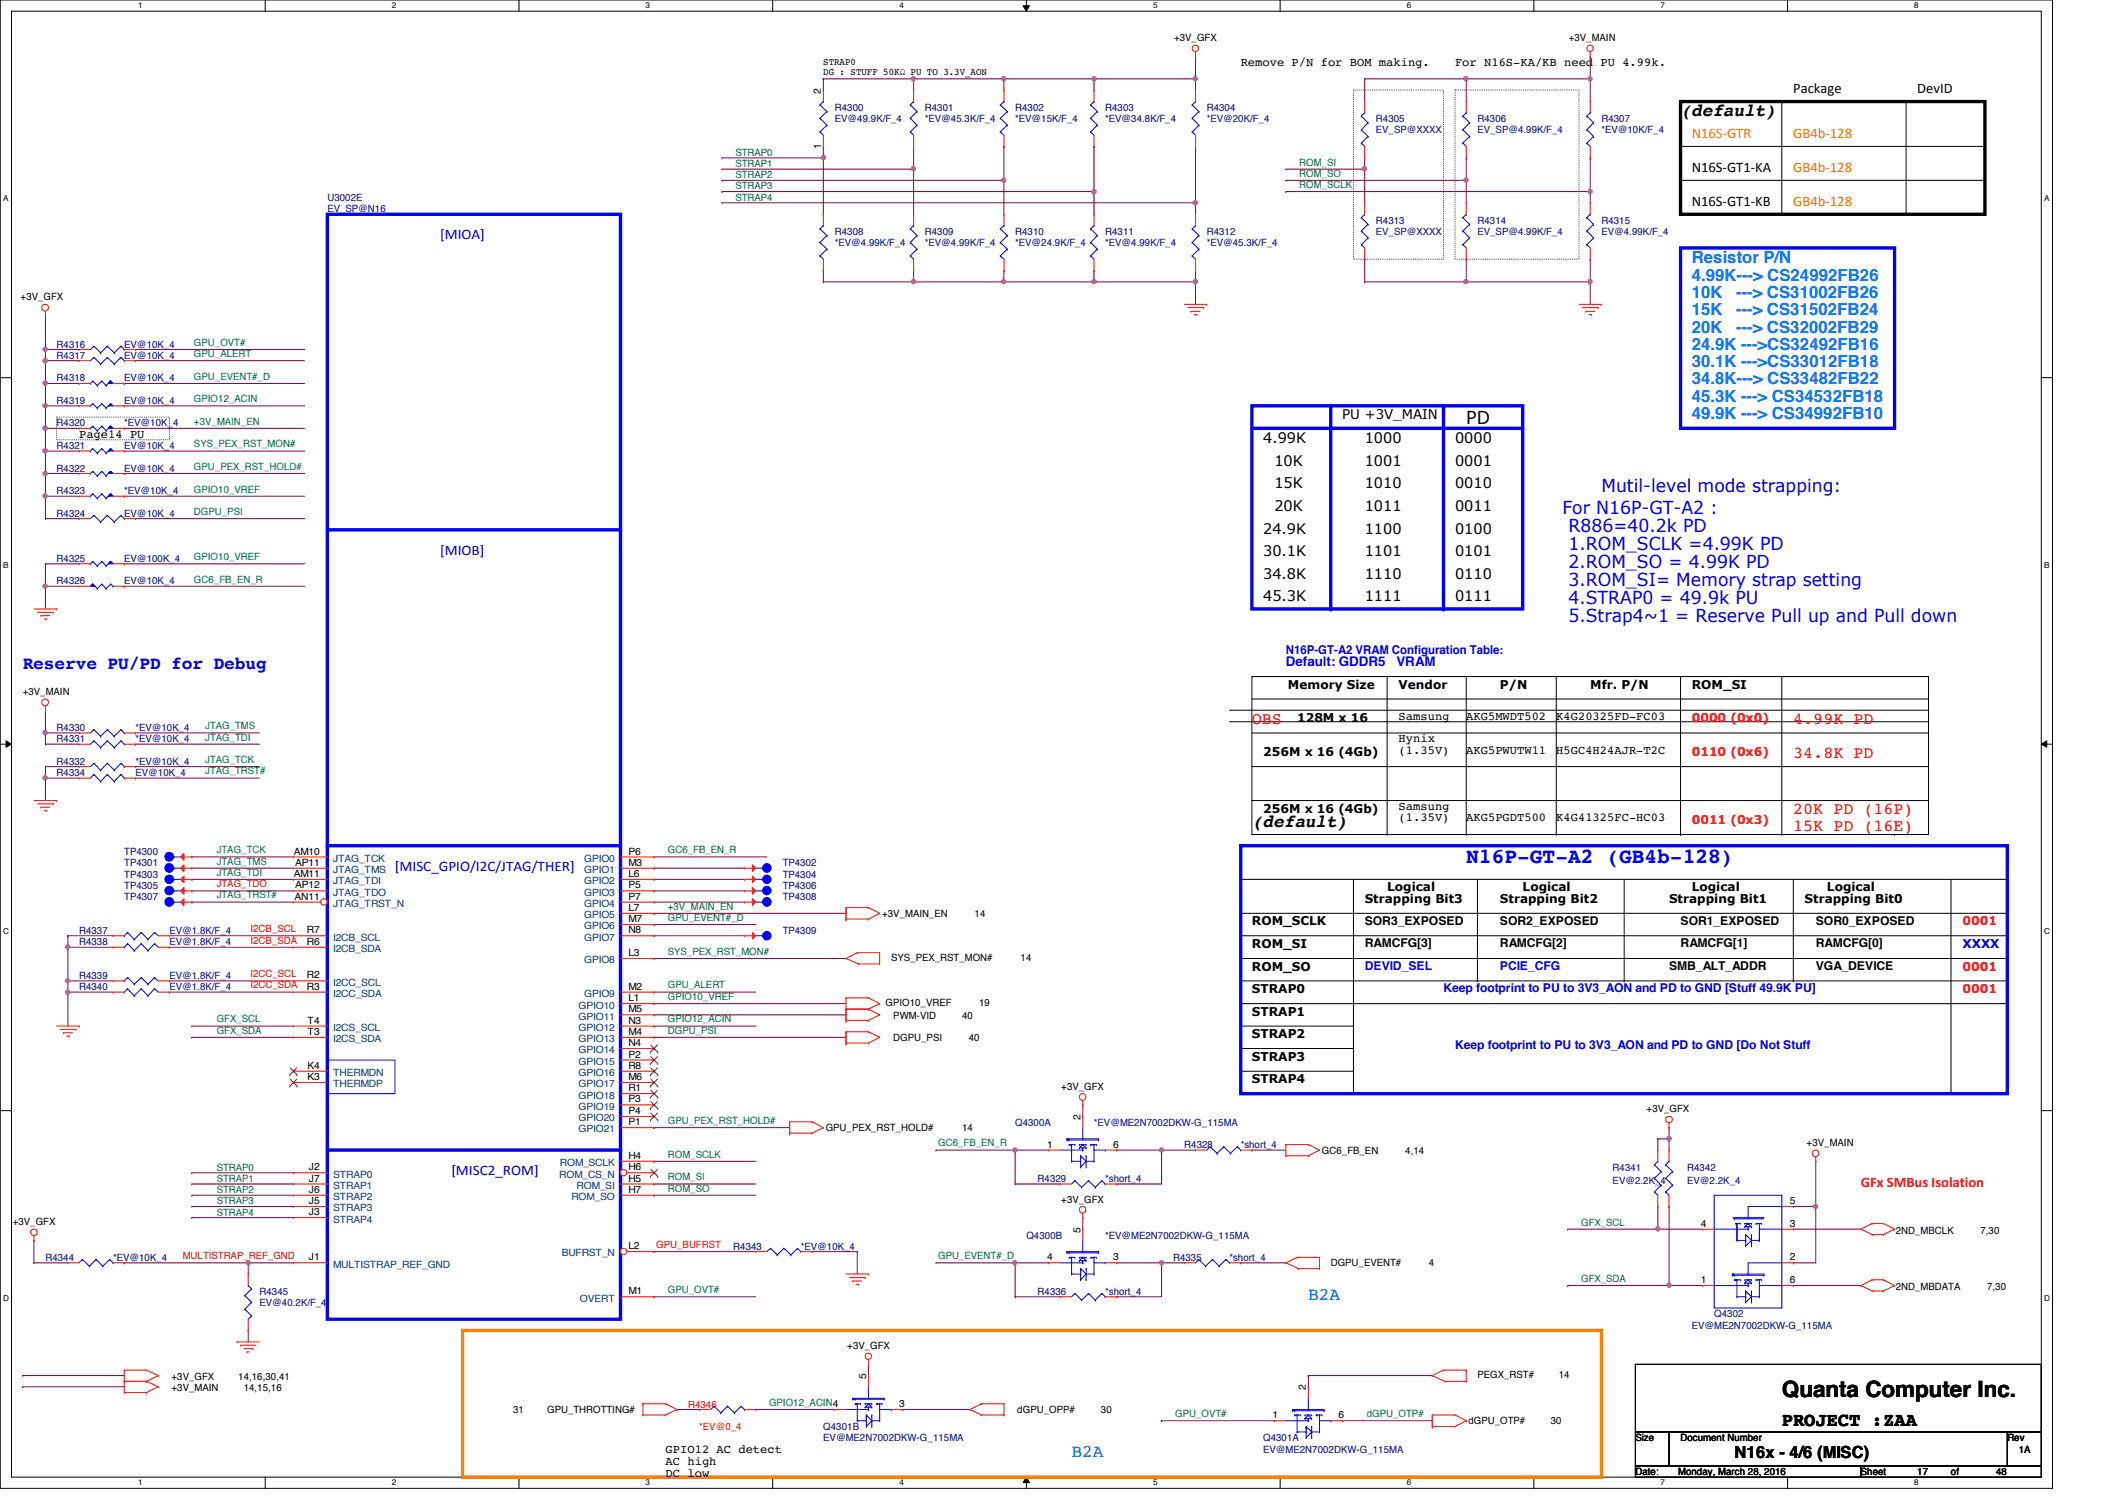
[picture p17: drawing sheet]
<svg xmlns="http://www.w3.org/2000/svg" width="297mm" height="210mm" viewBox="0 0 297 210" stroke-linecap="round" stroke-linejoin="round" font-family="sans-serif">
<defs><g id="words">
<text font-size="3.1" x="248.8" y="195">Quanta Computer Inc.</text>
<text font-size="3" fill="#00f" x="204.8" y="120.6">N16P-GT-A2 (GB4b-128)</text>
<text font-size="2.7" x="248.8" y="199.1">PROJECT :ZAA</text>
<g font-size="2.5">
<text x="234.7" y="16.3">(default)</text>
<text x="204.8" y="59.2">PD</text>
<text x="174.8" y="115.4">(default)</text>
</g>
<g font-size="2.5" fill="#00f">
<text x="218.2" y="71.8">For N16P-GT-A2 :</text>
<text x="223.6" y="68.7">Mutil-level mode strapping:</text>
<text x="219" y="74.3">R886=40.2k PD</text>
<text x="219" y="76.8">1.ROM_SCLK =4.99K PD</text>
<text x="219" y="79.3">2.ROM_SO = 4.99K PD</text>
<text x="219" y="81.8">3.ROM_SI= Memory strap setting</text>
<text x="219" y="84.3">4.STRAP0 = 49.9k PU</text>
<text x="219" y="86.8">5.Strap4~1 = Reserve Pull up and Pull down</text>
<text x="3.2" y="93.4">Reserve PU/PD for Debug</text>
</g>
<g font-size="2.5" fill="#0080ff">
<text x="182.7" y="181.5">B2A</text>
<text x="149.6" y="203.5">B2A</text>
</g>
<g font-size="2.3" fill="#0080ff">
<text x="236.3" y="36.8">Resistor P/N</text>
<text x="236.3" y="39.2">4.99K---&gt; CS24992FB26</text>
<text x="236.3" y="41.6">10K</text>
<text x="242.5" y="41.6">---&gt; CS31002FB26</text>
<text x="236.3" y="44">15K</text>
<text x="236.3" y="46.4">20K</text>
<text x="242.5" y="44">---&gt; CS31502FB24</text>
<text x="242.5" y="46.4">---&gt; CS32002FB29</text>
<text x="236.3" y="48.9">24.9K ---&gt;CS32492FB16</text>
<text x="236.3" y="51.3">30.1K ---&gt;CS33012FB18</text>
<text x="236.3" y="53.7">34.8K---&gt; CS33482FB22</text>
<text x="236.3" y="56.1">45.3K ---&gt; CS34532FB18</text>
<text x="236.3" y="58.5">49.9K ---&gt; CS34992FB10</text>
</g>
<g font-size="2.3" fill="#f00">
<text x="174.8" y="101.1">OBS</text>
<text x="250.4" y="101.1">4.99K PD</text>
<text x="250.4" y="105.8">34.8K PD</text>
<text x="250.4" y="113.7">20K PD (16P)</text>
<text x="250.4" y="116">15K PD (16E)</text>
</g>
<text font-size="2.3" x="242.2" y="203.6">N16x - 4/6 (MISC)</text>
<g font-size="2">
<text x="250.4" y="13">Package</text>
<text x="267.8" y="13">DevID</text>
<text x="236.3" y="24">N16S-GT1-KA</text>
<text x="236.3" y="28.7">N16S-GT1-KB</text>
<text x="176.4" y="61.9">4.99K</text>
<text x="178" y="65.1">10K</text>
<text x="190.6" y="61.9">1000</text>
<text x="190.6" y="65.1">1001</text>
<text x="203.2" y="61.9">0000</text>
<text x="203.2" y="65.1">0001</text>
<text x="178" y="68.2">15K</text>
<text x="178" y="71.4">20K</text>
<text x="190.6" y="71.4">1011</text>
<text x="190.6" y="68.2">1010</text>
<text x="203.2" y="68.2">0010</text>
<text x="203.2" y="71.4">0011</text>
<text x="176.4" y="74.5">24.9K</text>
<text x="176.4" y="77.6">30.1K</text>
<text x="190.6" y="77.6">1101</text>
<text x="190.6" y="74.5">1100</text>
<text x="203.2" y="77.6">0101</text>
<text x="203.2" y="74.5">0100</text>
<text x="176.4" y="83.9">45.3K</text>
<text x="176.4" y="80.8">34.8K</text>
<text x="190.6" y="83.9">1111</text>
<text x="190.6" y="80.8">1110</text>
<text x="203.2" y="83.9">0111</text>
<text x="203.2" y="80.8">0110</text>
</g>
<g font-size="2" fill="#ff8000">
<text x="236.3" y="19.3">N16S-GTR</text>
<text x="250.4" y="19.3">GB4b-128</text>
<text x="250.4" y="24">GB4b-128</text>
<text x="250.4" y="28.7">GB4b-128</text>
</g>
<g font-size="2" fill="#00f">
<text x="61.5" y="33.4">[MIOA]</text>
<text x="61.5" y="77.5">[MIOB]</text>
<text x="55.2" y="121.6">[MISC_GPIO/I2C/JTAG/THER]</text>
<text x="63" y="164.1">[MISC2_ROM]</text>
</g>
<text font-size="2" fill="#f00" x="259.9" y="165.7">GFx SMBus Isolation</text>
<text font-size="1.9" x="187.4" y="58.5">PU +3V_MAIN</text>
<g font-size="1.9" fill="#00f">
<text x="179.6" y="93">Default: GDDR5</text>
<text x="195" y="93">VRAM</text>
</g>
<g font-size="1.7">
<text x="173.3" y="9.2">Remove P/N for BOM making.</text>
<text x="203.2" y="9.2">For N16S-KA/KB need PU 4.99k.</text>
<text x="11" y="61.1">Page14 PU</text>
<text x="179.9" y="96.2">Memory Size</text>
<text x="181.1" y="100.9">128M x 16</text>
<text x="195.3" y="96.2">Vendor</text>
<text x="195.3" y="100.5">Samsung</text>
<text x="204.8" y="100.5">AKG5MWDT502</text>
<text x="209.5" y="96.2">P/N</text>
<text x="217.3" y="100.5">K4G20325FD-FC03</text>
<text x="222.1" y="96.2">Mfr. P/N</text>
<text x="236.3" y="96.2">ROM_SI</text>
<text x="176.4" y="105.6">256M x 16 (4Gb)</text>
<text x="195.3" y="103.7">Hynix</text>
<text x="195.3" y="105.2">(1.35V)</text>
<text x="204.8" y="105.2">AKG5PWUTW11</text>
<text x="217.3" y="105.2">H5GC4H24AJR-T2C</text>
<text x="176.4" y="113.5">256M x 16 (4Gb)</text>
<text x="195.3" y="113.1">Samsung</text>
<text x="195.3" y="114.7">(1.35V)</text>
<text x="204.8" y="114.7">AKG5PGDT500</text>
<text x="217.3" y="114.7">K4G41325FC-HC03</text>
<text x="193.7" y="124.5">Logical</text>
<text x="212.6" y="124.5">Logical</text>
<text x="236.3" y="124.5">Logical</text>
<text x="255.1" y="124.5">Logical</text>
<text x="174.8" y="129.2">ROM_SCLK</text>
<text x="190.6" y="126.1">Strapping Bit3</text>
<text x="190.6" y="129.1">SOR3_EXPOSED</text>
<text x="209.5" y="129.1">SOR2_EXPOSED</text>
<text x="209.5" y="126.1">Strapping Bit2</text>
<text x="233.1" y="126.1">Strapping Bit1</text>
<text x="234.7" y="129.1">SOR1_EXPOSED</text>
<text x="252" y="126.1">Strapping Bit0</text>
<text x="253.6" y="129.1">SOR0_EXPOSED</text>
<text x="174.8" y="132.4">ROM_SI</text>
<text x="174.8" y="135.6">ROM_SO</text>
<text x="190.6" y="132.2">RAMCFG[3]</text>
<text x="209.5" y="132.2">RAMCFG[2]</text>
<text x="233.1" y="135.4">SMB_ALT_ADDR</text>
<text x="234.7" y="132.2">RAMCFG[1]</text>
<text x="253.6" y="132.2">RAMCFG[0]</text>
<text x="253.6" y="135.4">VGA_DEVICE</text>
<text x="174.8" y="138.7">STRAP0</text>
<text x="174.8" y="141.9">STRAP1</text>
<text x="174.8" y="148.1">STRAP3</text>
<text x="174.8" y="145">STRAP2</text>
<text x="174.8" y="151.3">STRAP4</text>
<text x="93" y="202.9">GPIO12 AC detect</text>
<text x="93" y="204.6">AC high</text>
<text x="93" y="206.2">DC low</text>
</g>
<g font-size="1.7" fill="#00f">
<text x="179.6" y="91.3">N16P-GT-A2 VRAM Configuration Table:</text>
<text x="190.6" y="135.4">DEVID_SEL</text>
<text x="209.5" y="135.4">PCIE_CFG</text>
<text x="274.1" y="132.4">XXXX</text>
<text x="201.6" y="138.6">Keep footprint to PU to 3V3_AON and PD to GND [Stuff 49.9K PU]</text>
<text x="203.2" y="146.4">Keep footprint to PU to 3V3_AON and PD to GND [Do Not Stuff</text>
</g>
<g font-size="1.7" fill="#f00">
<text x="236.3" y="100.9">0000 (0x0)</text>
<text x="236.3" y="105.6">0110 (0x6)</text>
<text x="236.3" y="115.1">0011 (0x3)</text>
<text x="274.1" y="129.2">0001</text>
<text x="274.1" y="135.6">0001</text>
<text x="274.1" y="138.7">0001</text>
</g>
<g font-size="1.4">
<text x="164" y="5.7">+3V_GFX</text>
<text x="219.1" y="5.7">+3V_MAIN</text>
<text x="115" y="9">STRAP0</text>
<text x="115" y="10.4">DG : STUFF 50KΩ PU TO 3.3V_AON</text>
<text x="114.6" y="13.1" transform="rotate(-90 114.6 13.1)">2</text>
<text x="114.6" y="20.8" transform="rotate(-90 114.6 20.8)">1</text>
<text x="2.9" y="42">+3V_GFX</text>
<text x="3.2" y="97.1">+3V_MAIN</text>
<text x="41" y="119.3">AM10</text>
<text x="87.8" y="119.3">P6</text>
<text x="41" y="122.5">AM11</text>
<text x="41.1" y="125.6">AN11</text>
<text x="41.2" y="120.9">AP11</text>
<text x="41.2" y="124.1">AP12</text>
<text x="87.8" y="120.9">M3</text>
<text x="87.8" y="122.5">L6</text>
<text x="87.8" y="124.1">P5</text>
<text x="87.8" y="125.6">P7</text>
<text x="42.8" y="130.3">R7</text>
<text x="42.8" y="132">R6</text>
<text x="87.8" y="127.2">L7</text>
<text x="87.8" y="128.8">M7</text>
<text x="87.8" y="130.3">N8</text>
<text x="123.2" y="128.1">+3V_MAIN_EN</text>
<text x="136.1" y="128.1">14</text>
<text x="42.8" y="136.7">R2</text>
<text x="87.8" y="133.5">L3</text>
<text x="124.5" y="134.2">SYS_PEX_RST_MON#</text>
<text x="142.5" y="134.2">14</text>
<text x="42.8" y="138.2">R3</text>
<text x="43" y="143">T4</text>
<text x="87.8" y="138.2">M2</text>
<text x="87.8" y="139.8">L1</text>
<text x="87.8" y="141.4">M5</text>
<text x="87.8" y="143">N3</text>
<text x="123.7" y="140.5">GPIO10_VREF</text>
<text x="124.8" y="142.2">PWM-VID</text>
<text x="134.4" y="142.2">40</text>
<text x="136.7" y="140.5">19</text>
<text x="42.9" y="149.3">K4</text>
<text x="43" y="144.5">T3</text>
<text x="87.8" y="144.5">M4</text>
<text x="87.8" y="146.1">N4</text>
<text x="87.8" y="147.7">P2</text>
<text x="87.8" y="149.3">R8</text>
<text x="124.8" y="145.4">DGPU_PSI</text>
<text x="135.3" y="145.4">40</text>
<text x="42.9" y="150.8">K3</text>
<text x="87.8" y="150.8">M6</text>
<text x="87.8" y="152.4">R1</text>
<text x="87.8" y="154">P3</text>
<text x="87.8" y="155.6">P4</text>
<text x="148.2" y="152.2">+3V_GFX</text>
<text x="230" y="155.3">+3V_GFX</text>
<text x="87.8" y="157.1">P1</text>
<text x="87.8" y="161.8">H4</text>
<text x="115.3" y="158">GPU_PEX_RST_HOLD#</text>
<text x="134.4" y="158">14</text>
<text x="146.2" y="160.3">1</text>
<text x="150.9" y="156.4" transform="rotate(-90 150.9 156.4)">2</text>
<text x="155.4" y="160.3">6</text>
<text x="184.6" y="161.2">GC6_FB_EN</text>
<text x="196.3" y="161.2">4,14</text>
<text x="252.3" y="160.1">+3V_MAIN</text>
<text x="43.1" y="163.4">J2</text>
<text x="43.1" y="165">J7</text>
<text x="43.1" y="166.6">J6</text>
<text x="87.8" y="163.4">H6</text>
<text x="87.8" y="165">H5</text>
<text x="87.8" y="166.6">H7</text>
<text x="148.2" y="167.9">+3V_GFX</text>
<text x="1.8" y="171.1">+3V_GFX</text>
<text x="43.1" y="168.1">J5</text>
<text x="43.1" y="169.7">J3</text>
<text x="150.9" y="172.1" transform="rotate(-90 150.9 172.1)">5</text>
<text x="237.5" y="171.3">4</text>
<text x="249.9" y="168.1">5</text>
<text x="249.9" y="171.3">3</text>
<text x="264.7" y="172.3">2ND_MBCLK</text>
<text x="276.6" y="172.3">7,30</text>
<text x="43.1" y="176">J1</text>
<text x="87.8" y="174.5">L2</text>
<text x="146.2" y="176">4</text>
<text x="155.4" y="176">3</text>
<text x="185.8" y="176.7">DGPU_EVENT#</text>
<text x="199.6" y="176.7">4</text>
<text x="237.5" y="179.2">1</text>
<text x="249.9" y="179.2">6</text>
<text x="249.9" y="176">2</text>
<text x="87.8" y="180.8">M1</text>
<text x="264.7" y="180.2">2ND_MBDATA</text>
<text x="277.5" y="180.2">7,30</text>
<text x="118.3" y="188.4">+3V_GFX</text>
<text x="24" y="192.7">+3V_GFX</text>
<text x="24" y="194.2">+3V_MAIN</text>
<text x="33.3" y="192.7">14,16,30,41</text>
<text x="34" y="194.2">14,15,16</text>
<text x="71.7" y="197.4">31</text>
<text x="76.4" y="197.4">GPU_THROTTING#</text>
<text x="120.9" y="192.6" transform="rotate(-90 120.9 192.6)">5</text>
<text x="125.6" y="196.5">3</text>
<text x="142.1" y="197.4">dGPU_OPP#</text>
<text x="153.8" y="197.4">30</text>
<text x="182.4" y="194.2" transform="rotate(-90 182.4 194.2)">2</text>
<text x="206.3" y="192.5">PEGX_RST#</text>
<text x="217.7" y="192.5">14</text>
<text x="177.7" y="198.1">1</text>
<text x="186.9" y="198.1">6</text>
<text x="205.1" y="198.9">dGPU_OTP#</text>
<text x="216.6" y="198.9">30</text>
<text x="228.4" y="201.3">Size</text>
<text x="234.7" y="201.3">Document Number</text>
<text x="280.3" y="201.3">Rev</text>
<text x="281.9" y="202.9">1A</text>
<text x="228.4" y="206">Date:</text>
<text x="234.4" y="206">Monday, March 28, 2016</text>
<text x="259.9" y="206">Sheet</text>
<text x="267.8" y="206">17</text>
<text x="272.5" y="206">of</text>
<text x="278.8" y="206">48</text>
</g>
<g font-size="1.4" fill="#000080">
<text x="116.6" y="15.5">R4300</text>
<text x="116.6" y="17.1">EV@49.9K/F_4</text>
<text x="129.2" y="15.5">R4301</text>
<text x="129.2" y="17.1">*EV@45.3K/F_4</text>
<text x="141.8" y="15.5">R4302</text>
<text x="141.8" y="17.1">*EV@15K/F_4</text>
<text x="154.3" y="15.5">R4303</text>
<text x="154.3" y="17.1">*EV@34.8K/F_4</text>
<text x="168.5" y="15.5">R4304</text>
<text x="168.5" y="17.1">*EV@20K/F_4</text>
<text x="192.1" y="17.1">R4305</text>
<text x="206.3" y="17.1">R4306</text>
<text x="223.6" y="17.1">R4307</text>
<text x="192.1" y="18.6">EV_SP@XXXX</text>
<text x="206.3" y="18.6">EV_SP@4.99K/F_4</text>
<text x="223.6" y="18.6">*EV@10K/F_4</text>
<text x="45.7" y="28.1">U3002E</text>
<text x="45.7" y="29.6">EV_SP@N16</text>
<text x="116.6" y="32.8">R4308</text>
<text x="116.6" y="34.4">*EV@4.99K/F_4</text>
<text x="129.2" y="32.8">R4309</text>
<text x="129.2" y="34.4">*EV@4.99K/F_4</text>
<text x="141.8" y="32.8">R4310</text>
<text x="141.8" y="34.4">*EV@24.9K/F_4</text>
<text x="154.3" y="32.8">R4311</text>
<text x="154.3" y="34.4">*EV@4.99K/F_4</text>
<text x="168.5" y="32.8">R4312</text>
<text x="168.5" y="34.4">*EV@45.3K/F_4</text>
<text x="192.1" y="31.2">R4313</text>
<text x="192.1" y="32.8">EV_SP@XXXX</text>
<text x="206.3" y="31.2">R4314</text>
<text x="206.3" y="32.8">EV_SP@4.99K/F_4</text>
<text x="223.6" y="31.2">R4315</text>
<text x="223.6" y="32.8">EV@4.99K/F_4</text>
<text x="7.9" y="48.6">R4316</text>
<text x="7.9" y="53.3">R4318</text>
<text x="7.9" y="50.1">R4317</text>
<text x="17.4" y="48.6">EV@10K_4</text>
<text x="17.4" y="53.3">EV@10K_4</text>
<text x="17.4" y="50.1">EV@10K_4</text>
<text x="7.9" y="56.4">R4319</text>
<text x="7.9" y="59.6">R4320</text>
<text x="17.4" y="56.4">EV@10K_4</text>
<text x="17.4" y="59.6">*EV@10K_4</text>
<text x="7.9" y="62.7">R4321</text>
<text x="7.9" y="65.9">R4322</text>
<text x="17.4" y="62.7">EV@10K_4</text>
<text x="17.4" y="65.9">EV@10K_4</text>
<text x="7.9" y="69">R4323</text>
<text x="17.4" y="69">*EV@10K_4</text>
<text x="7.9" y="72.2">R4324</text>
<text x="17.4" y="72.2">EV@10K_4</text>
<text x="7.9" y="81.6">R4326</text>
<text x="7.9" y="78.5">R4325</text>
<text x="17.4" y="81.6">EV@10K_4</text>
<text x="17.4" y="78.5">EV@100K_4</text>
<text x="7.9" y="103.7">R4331</text>
<text x="7.9" y="106.8">R4332</text>
<text x="7.9" y="102.1">R4330</text>
<text x="18.9" y="103.7">*EV@10K_4</text>
<text x="18.9" y="106.8">*EV@10K_4</text>
<text x="18.9" y="102.1">*EV@10K_4</text>
<text x="7.9" y="108.4">R4334</text>
<text x="18.9" y="108.4">EV@10K_4</text>
<text x="17.4" y="119.4">TP4300</text>
<text x="17.4" y="124.1">TP4305</text>
<text x="17.4" y="125.7">TP4307</text>
<text x="17.4" y="122.6">TP4303</text>
<text x="17.4" y="121">TP4301</text>
<text x="109.3" y="122.6">TP4304</text>
<text x="109.3" y="121">TP4302</text>
<text x="109.3" y="124.1">TP4306</text>
<text x="109.3" y="125.7">TP4308</text>
<text x="11" y="132">R4338</text>
<text x="11" y="130.4">R4337</text>
<text x="23.7" y="132">EV@1.8K/F_4</text>
<text x="23.7" y="130.4">EV@1.8K/F_4</text>
<text x="109.3" y="130.4">TP4309</text>
<text x="11" y="136.7">R4339</text>
<text x="23.7" y="136.7">EV@1.8K/F_4</text>
<text x="11" y="138.3">R4340</text>
<text x="23.7" y="138.3">EV@1.8K/F_4</text>
<text x="141.8" y="157.2">Q4300A</text>
<text x="152.8" y="157.2">*EV@ME2N7002DKW-G_115MA</text>
<text x="165.4" y="160.4">R4328</text>
<text x="173.3" y="160.4">*short_4</text>
<text x="144.9" y="165.1">R4329</text>
<text x="154.3" y="165.1">*short_4</text>
<text x="225.2" y="163.5">R4341</text>
<text x="225.2" y="165.4">EV@2.2K_4</text>
<text x="235.6" y="163.5">R4342</text>
<text x="235.6" y="165.4">EV@2.2K_4</text>
<text x="143.3" y="173">Q4300B</text>
<text x="154.3" y="173">*EV@ME2N7002DKW-G_115MA</text>
<text x="6.3" y="176.1">R4344</text>
<text x="15.8" y="176.1">*EV@10K_4</text>
<text x="102.4" y="174.5">R4343</text>
<text x="111.8" y="174.5">*EV@10K_4</text>
<text x="163.8" y="176.1">R4335</text>
<text x="171.7" y="176.1">*short_4</text>
<text x="36.2" y="180.8">R4345</text>
<text x="36.2" y="182.4">EV@40.2K/F_4</text>
<text x="144.9" y="180.8">R4336</text>
<text x="154.3" y="180.8">*short_4</text>
<text x="236.3" y="185.5">EV@ME2N7002DKW-G_115MA</text>
<text x="239.4" y="184">Q4302</text>
<text x="115" y="199.7">Q4301B</text>
<text x="115" y="201.3">EV@ME2N7002DKW-G_115MA</text>
<text x="176.4" y="201.3">Q4301A</text>
<text x="176.4" y="202.9">EV@ME2N7002DKW-G_115MA</text>
</g>
<g font-size="1.4" fill="#008000">
<text x="102.7" y="21.8">STRAP0</text>
<text x="102.7" y="23.3">STRAP1</text>
<text x="181.4" y="23.1">ROM_SI</text>
<text x="102.7" y="26.5">STRAP3</text>
<text x="102.7" y="24.9">STRAP2</text>
<text x="102.7" y="28">STRAP4</text>
<text x="181.4" y="26.2">ROM_SCLK</text>
<text x="181.4" y="24.7">ROM_SO</text>
<text x="27.1" y="48.3">GPU_OVT#</text>
<text x="27.1" y="49.9">GPU_ALERT</text>
<text x="27.1" y="53">GPU_EVENT#_D</text>
<text x="27.1" y="56.2">GPIO12_ACIN</text>
<text x="27.1" y="59.3">+3V_MAIN_EN</text>
<text x="27.1" y="62.5">SYS_PEX_RST_MON#</text>
<text x="27.1" y="65.6">GPU_PEX_RST_HOLD#</text>
<text x="27.1" y="68.8">GPIO10_VREF</text>
<text x="27.1" y="71.9">DGPU_PSI</text>
<text x="27.1" y="78.2">GPIO10_VREF</text>
<text x="27.1" y="81.4">GC6_FB_EN_R</text>
<text x="28.7" y="101.9">JTAG_TMS</text>
<text x="28.7" y="106.6">JTAG_TCK</text>
<text x="28.7" y="103.4">JTAG_TDI</text>
<text x="28.7" y="108.2">JTAG_TRST#</text>
<text x="30.3" y="119.2">JTAG_TCK</text>
<text x="93.3" y="119.2">GC6_FB_EN_R</text>
<text x="30.3" y="125.5">JTAG_TRST#</text>
<text x="30.3" y="120.7">JTAG_TMS</text>
<text x="30.3" y="122.3">JTAG_TDI</text>
<text x="93.3" y="128.6">GPU_EVENT#_D</text>
<text x="93.3" y="127">+3V_MAIN_EN</text>
<text x="93.3" y="133.3">SYS_PEX_RST_MON#</text>
<text x="30.3" y="142.8">GFX_SCL</text>
<text x="93.3" y="139.7">GPIO10_VREF</text>
<text x="93.3" y="142.8">GPIO12_ACIN</text>
<text x="93.3" y="138">GPU_ALERT</text>
<text x="30.3" y="144.4">GFX_SDA</text>
<text x="93.3" y="144.4">DGPU_PSI</text>
<text x="93.3" y="161.7">ROM_SCLK</text>
<text x="93.3" y="157">GPU_PEX_RST_HOLD#</text>
<text x="131" y="160.1">GC6_FB_EN_R</text>
<text x="30.3" y="165.1">STRAP1</text>
<text x="30.3" y="163.5">STRAP0</text>
<text x="30.3" y="166.6">STRAP2</text>
<text x="93.3" y="164.8">ROM_SI</text>
<text x="93.3" y="166.4">ROM_SO</text>
<text x="30.3" y="169.8">STRAP4</text>
<text x="30.3" y="168.2">STRAP3</text>
<text x="220.8" y="171.2">GFX_SCL</text>
<text x="131" y="175.9">GPU_EVENT#_D</text>
<text x="220.8" y="179">GFX_SDA</text>
<text x="93.3" y="180.6">GPU_OVT#</text>
<text x="107.4" y="196.3">GPIO12_ACIN4</text>
<text x="164.1" y="197.9">GPU_OVT#</text>
<text x="190.9" y="197.9">dGPU_OTP#</text>
</g>
<g font-size="1.4" fill="#f00">
<text x="30.3" y="123.9">JTAG_TDO</text>
<text x="35" y="130.2">I2CB_SCL</text>
<text x="35" y="131.8">I2CB_SDA</text>
<text x="35" y="136.5">I2CC_SCL</text>
<text x="35" y="138">I2CC_SDA</text>
<text x="25.5" y="175.9">MULTISTRAP_REF_GND</text>
<text x="91.6" y="174.3">GPU_BUFRST</text>
<text x="96.1" y="196.6">R4346</text>
<text x="97.7" y="199.7">*EV@0_4</text>
</g>
<g font-size="1.4" fill="#004080">
<text x="46.5" y="120.4">JTAG_TCK</text>
<text x="46.5" y="121.9">JTAG_TMS</text>
<text x="46.5" y="123.5">JTAG_TDI</text>
<text x="46.5" y="125.1">JTAG_TDO</text>
<text x="81.6" y="120.4">GPIO0</text>
<text x="81.6" y="121.9">GPIO1</text>
<text x="81.6" y="123.5">GPIO2</text>
<text x="81.6" y="125.1">GPIO3</text>
<text x="46.5" y="126.7">JTAG_TRST_N</text>
<text x="46.5" y="131.4">I2CB_SCL</text>
<text x="81.6" y="126.7">GPIO4</text>
<text x="81.6" y="128.2">GPIO5</text>
<text x="81.6" y="129.8">GPIO6</text>
<text x="81.6" y="131.4">GPIO7</text>
<text x="46.5" y="133">I2CB_SDA</text>
<text x="46.5" y="137.7">I2CC_SCL</text>
<text x="81.6" y="134.5">GPIO8</text>
<text x="46.5" y="144">I2CS_SCL</text>
<text x="46.5" y="139.2">I2CC_SDA</text>
<text x="80.8" y="140.8">GPIO10</text>
<text x="80.8" y="142.4">GPIO11</text>
<text x="80.8" y="144">GPIO12</text>
<text x="81.6" y="139.2">GPIO9</text>
<text x="46.5" y="145.5">I2CS_SDA</text>
<text x="80.8" y="145.5">GPIO13</text>
<text x="80.8" y="147.1">GPIO14</text>
<text x="80.8" y="148.7">GPIO15</text>
<text x="46.5" y="150.3">THERMDN</text>
<text x="46.5" y="151.8">THERMDP</text>
<text x="80.8" y="150.3">GPIO16</text>
<text x="80.8" y="151.8">GPIO17</text>
<text x="80.8" y="153.4">GPIO18</text>
<text x="80.8" y="155">GPIO19</text>
<text x="80.8" y="156.6">GPIO20</text>
<text x="80.8" y="158.2">GPIO21</text>
<text x="46.5" y="164.5">STRAP0</text>
<text x="46.5" y="166">STRAP1</text>
<text x="46.5" y="167.6">STRAP2</text>
<text x="78.1" y="164.5">ROM_CS_N</text>
<text x="78.2" y="162.9">ROM_SCLK</text>
<text x="79.8" y="167.6">ROM_SO</text>
<text x="80.5" y="166">ROM_SI</text>
<text x="46.5" y="169.2">STRAP3</text>
<text x="46.5" y="170.7">STRAP4</text>
<text x="46.5" y="177">MULTISTRAP_REF_GND</text>
<text x="78.4" y="175.5">BUFRST_N</text>
<text x="81" y="181.8">OVERT</text>
</g>
<g font-size="1.1">
<text x="19.3" y="1.1">1</text>
<text x="54.7" y="1.1">2</text>
<text x="90.2" y="1.1">3</text>
<text x="125.6" y="1.1">4</text>
<text x="161" y="1.1">5</text>
<text x="196.5" y="1.1">6</text>
<text x="231.9" y="1.1">7</text>
<text x="267.3" y="1.1">8</text>
<text x=".5" y="28.1">A</text>
<text x="285.5" y="28.1">A</text>
<text x=".5" y="79.3">B</text>
<text x="285.5" y="79.3">B</text>
<text x=".5" y="130.5">C</text>
<text x="285.5" y="130.5">C</text>
<text x=".5" y="181.7">D</text>
<text x="285.5" y="181.7">D</text>
<text x="19.3" y="207.4">1</text>
<text x="54.7" y="207.4">2</text>
<text x="90.2" y="207.4">3</text>
<text x="125.6" y="207.4">4</text>
<text x="161" y="207.4">5</text>
<text x="196.5" y="207.4">6</text>
<text x="231.9" y="207.4">7</text>
<text x="267.3" y="207.4">8</text>
</g>
</g></defs>
<path d="M0 0h286.6v207.9h-286.6zM1.6 1.6h283.5v204.7h-283.5z" fill="none" stroke="#000" stroke-width=".14"/>
<g fill="#fff">
<path d="M19.3 .2h.6v1.2h-.6z"/>
<path d="M19.3 206.5h.6v1.1h-.6z"/>
</g>
<path d="M37 0v1.6M37 206.3v1.6" fill="none" stroke="#000" stroke-width=".14"/>
<g fill="#fff">
<path d="M54.7 .2h.6v1.2h-.6z"/>
<path d="M54.7 206.5h.6v1.1h-.6z"/>
</g>
<path d="M72.5 0v1.6M72.5 206.3v1.6" fill="none" stroke="#000" stroke-width=".14"/>
<g fill="#fff">
<path d="M90.2 .2h.6v1.2h-.6z"/>
<path d="M90.2 206.5h.6v1.1h-.6z"/>
</g>
<path d="M107.9 0v1.6M107.9 206.3v1.6" fill="none" stroke="#000" stroke-width=".14"/>
<g fill="#fff">
<path d="M125.6 .2h.6v1.2h-.6z"/>
<path d="M125.6 206.5h.6v1.1h-.6z"/>
</g>
<path d="M142.9 .8h.9l-.5 .8zM143.3 0v1.6M143.3 206.3l.5 .8h-.9zM143.3 206.3v1.6" fill="none" stroke="#000" stroke-width=".14"/>
<path d="M142.9 .8h.9l-.5 .8zM143.3 206.3l.5 .8h-.9z" fill="#000"/>
<g fill="#fff">
<path d="M161 .2h.6v1.2h-.6z"/>
<path d="M161 206.5h.6v1.1h-.6z"/>
</g>
<path d="M178.8 0v1.6M178.8 206.3v1.6" fill="none" stroke="#000" stroke-width=".14"/>
<g fill="#fff">
<path d="M196.5 .2h.6v1.2h-.6z"/>
<path d="M196.5 206.5h.6v1.1h-.6z"/>
</g>
<path d="M214.2 0v1.6M214.2 206.3v1.6" fill="none" stroke="#000" stroke-width=".14"/>
<g fill="#fff">
<path d="M231.9 .2h.6v1.2h-.6z"/>
<path d="M231.9 206.5h.6v1.1h-.6z"/>
</g>
<path d="M249.6 0v1.6M249.6 206.3v1.6" fill="none" stroke="#000" stroke-width=".14"/>
<g fill="#fff">
<path d="M267.3 .2h.6v1.2h-.6z"/>
<path d="M267.3 206.5h.6v1.1h-.6z"/>
<path d="M.5 27.1h.7v1.2h-.7z"/>
<path d="M285.5 27.1h.7v1.2h-.7z"/>
<path d="M.5 78.3h.7v1.2h-.7z"/>
<path d="M285.5 78.3h.7v1.2h-.7z"/>
</g>
<path d="M0 52.7h1.6M285.1 52.7h1.5" fill="none" stroke="#000" stroke-width=".14"/>
<g fill="#fff">
<path d="M.5 129.5h.7v1.2h-.7z"/>
<path d="M285.5 129.5h.8v1.2h-.8z"/>
</g>
<path d="M0 103.9h1.6M.8 103.5l.8 .4-.8 .5zM285.1 103.9l.7-.4v.9zM285.1 103.9h1.5" fill="none" stroke="#000" stroke-width=".14"/>
<path d="M.8 103.5l.8 .4-.8 .5zM285.1 103.9l.7-.4v.9z" fill="#000"/>
<g fill="#fff">
<path d="M.5 180.7h.7v1.2h-.7z"/>
<path d="M285.5 180.7h.8v1.2h-.8z"/>
</g>
<path d="M0 155.1h1.6M285.1 155.1h1.5" fill="none" stroke="#000" stroke-width=".14"/>
<path d="M201.6 56.7v28.3" fill="none" stroke="#00f" stroke-width=".47"/>
<circle cx="201.6" cy="85" r=".23" fill="#00f"/>
<path d="M174.8 56.7h36.3M211.1 56.7h.1" fill="none" stroke="#000" stroke-width=".14"/>
<path d="M174.8 56.7h37.8v28.3h-37.8zM174.8 59.8h37.8" fill="none" stroke="#00f" stroke-width=".47"/>
<circle cx="212.6" cy="59.8" r=".23" fill="#00f"/>
<path d="M185.8 56.7v28.3" fill="none" stroke="#00f" stroke-width=".47"/>
<circle cx="185.8" cy="85" r=".23" fill="#00f"/>
<path d="M234.7 34.6h29.9v25.2h-29.9zM173.3 118.1h107v34.6h-107z" fill="none" stroke="#00f" stroke-width=".47"/>
<path d="M189 12.6h12.6v23.6h-12.6zM203.2 12.6h17.3v23.6h-17.3zM7.9 58.3h15.8v3.1h-15.8z" fill="none" stroke="#000" stroke-width=".14" stroke-dasharray="0 .3"/>
<path d="M64.6 185.8h159v20.5h-159z" fill="none" stroke="#ff8000" stroke-width=".47"/>
<g fill="none" stroke="#000" stroke-width=".14">
<path d="M248.8 14.2v15.7M266.2 14.2v15.7M234.7 25.2h42.5M234.7 20.4h42.5M248.8 29.9h.1M266.2 29.9h.1M277.2 25.2h.1M277.2 20.4h.1M171.7 99.2h97.6M174.8 94.5h94.5v22h-94.5zM174.8 97.6h94.5M193.7 94.5v22"/>
<path d="M204.8 94.5v22M217.3 94.5v22M234.7 94.5v22M248.8 94.5v22M269.3 97.6h.1M269.3 99.2h.1M171.7 100.8h97.6M174.8 102.4h94.5M174.8 107.1h94.5M174.8 111.8h94.5M174.8 116.5h89.8M193.7 116.5h.1"/>
<path d="M204.8 116.5h.1M217.3 116.5h.1M234.7 116.5h.1M248.8 116.5h.1M264.6 116.5h.1M269.3 102.4h.1M269.3 107.1h.1M269.3 111.8h.1M269.3 100.8h.1M173.3 127.6h.1M173.3 122.8h.1M173.3 127.6h107"/>
<path d="M173.3 130.7h107M173.3 133.9h107M173.3 137h107M173.3 122.8h107M189 122.8v29.9M206.3 137h.1M206.3 122.8v14.2M226.8 137h.1M226.8 122.8v14.2M250.4 137h.1M250.4 122.8v14.2M272.5 122.8v29.9"/>
<path d="M280.3 130.7h.1M280.3 133.9h.1M280.3 137h.1M173.3 140.2h107M173.3 143.3h15.7M173.3 146.4h15.7M173.3 149.6h15.7M189 143.3h.1M189 152.7h.1M189 146.4h.1M189 149.6h.1M272.5 152.7h.1"/>
<path d="M280.3 140.2h.1"/>
</g>
<path d="M234.7 14.2h42.5v15.7h-42.5z" fill="none" stroke="#000" stroke-width=".47"/>
<path d="M9.5 137h.1M9.5 130.7h.1M9.5 130.7v1.6M9.5 137v1.6M9.5 137h6.3M91.4 162.2h.1M91.4 165.4h.1M91.4 166.9h.1M91.4 162.2h14.1M91.4 165.4h14.1M91.4 166.9h14.1" fill="none" stroke="#800040" stroke-width=".14"/>
<circle cx="9.4" cy="132.2" r=".29" fill="#f0f"/>
<circle cx="9.4" cy="132.2" r=".29" fill="none" stroke="#f0f" stroke-width=".14"/>
<g fill="none" stroke="#800040" stroke-width=".14">
<path d="M18.9 48.8h.1M18.9 50.4h.1M18.9 48.8h23.6M18.9 50.4h23.6M91.4 119.7h.1M91.4 119.7h15.7M9.5 130.7h.1M9.5 132.3h.1M9.5 130.7h6.3M9.5 132.3h6.3M91.4 129.1h.1M91.4 129.1h14.1"/>
<path d="M151.2 154.3h.1M151.2 154.3v1.6M26.8 170.1h.1M26.8 168.5h.1M26.8 165.4h.1M26.8 163.8h.1M26.8 166.9h.1M26.8 170.1h14.2M26.8 168.5h14.2M26.8 165.4h14.2M26.8 163.8h14.2M26.8 166.9h14.2"/>
<path d="M130.7 176.4h.1M130.7 160.6h.1M130.7 176.4h11.1M130.7 160.6h11.1M156 160.6h.1M156 160.6h11M162.2 160.6h.1M173.3 176.4h.1M173.3 176.4h6.3M174.8 160.6h.1M174.8 160.6h4.8M34.7 185.8h.1"/>
<path d="M34.7 185.8v1.6"/>
</g>
<circle cx="162.2" cy="160.6" r=".3" fill="#f0f"/>
<circle cx="162.2" cy="160.6" r=".3" fill="none" stroke="#f0f" stroke-width=".14"/>
<path d="M141.8 160.6h.1M141.8 160.6h4.7" fill="none" stroke="#800040" stroke-width=".14"/>
<circle cx="141.7" cy="160.6" r=".3" fill="#f0f"/>
<circle cx="141.7" cy="160.6" r=".3" fill="none" stroke="#f0f" stroke-width=".14"/>
<path d="M141.8 176.4h.1M141.8 176.4h4.7" fill="none" stroke="#800040" stroke-width=".14"/>
<circle cx="141.7" cy="176.4" r=".3" fill="#f0f"/>
<circle cx="141.7" cy="176.4" r=".3" fill="none" stroke="#f0f" stroke-width=".14"/>
<g fill="none" stroke="#800040" stroke-width=".14">
<path d="M141.8 160.6h.1M141.8 165.4h.1M141.8 176.4h.1M141.8 160.6v4.8M141.8 176.4v4.7M141.8 165.4h6.3M151.2 170.1h.1M151.2 170.1v1.6M156 176.4h.1M156 165.4h.1M156 176.4h9.4M162.2 160.6h.1"/>
<path d="M162.2 176.4h.1M162.2 160.6v4.8h-6.2M162.2 176.4v4.7h-6.2M141.8 181.1h.1M141.8 181.1h6.3M156 181.1h.1"/>
</g>
<circle cx="162.2" cy="176.4" r=".3" fill="#f0f"/>
<circle cx="162.2" cy="176.4" r=".3" fill="none" stroke="#f0f" stroke-width=".14"/>
<path d="M4.7 173.2h.1M4.7 176.4h.1M4.7 173.2v3.2M4.7 176.4h4.8M17.4 176.4h.1M17.4 176.4h23.6M34.7 176.4h.1" fill="none" stroke="#800040" stroke-width=".14"/>
<circle cx="34.7" cy="176.4" r=".3" fill="#f0f"/>
<circle cx="34.7" cy="176.4" r=".3" fill="none" stroke="#f0f" stroke-width=".14"/>
<g fill="none" stroke="#800040" stroke-width=".14">
<path d="M17.4 56.7h.1M17.4 53.6h.1M17.4 59.8h.1M17.4 56.7h25.1M17.4 53.6h25.1M17.4 59.8h25.1M6.3 69.3h.1M6.3 66.1h.1M6.3 69.3h4.7M6.3 66.1v3.2M17.4 69.3h.1M17.4 63h.1"/>
<path d="M17.4 66.1h.1M17.4 69.3h25.1M17.4 63h25.1M17.4 66.1h25.1M91.4 133.9h.1M91.4 133.9h26.7M91.4 140.2h.1M91.4 140.2h26.7M91.4 181.1h.1M91.4 181.1h14.1"/>
</g>
<circle cx="6.3" cy="69.3" r=".3" fill="#f0f"/>
<circle cx="6.3" cy="69.3" r=".3" fill="none" stroke="#f0f" stroke-width=".14"/>
<circle cx="6.3" cy="66.1" r=".3" fill="#f0f"/>
<circle cx="6.3" cy="66.1" r=".3" fill="none" stroke="#f0f" stroke-width=".14"/>
<g fill="none" stroke="#800040" stroke-width=".14">
<path d="M6.3 99.2h.1M6.3 99.2v3.2M18.9 107.1h.1M18.9 107.1h17.3M26.8 119.7h.1M26.8 119.7h14.2M23.7 137h.1M23.7 138.6h.1M23.7 130.7h.1M23.7 132.3h.1M23.7 137h17.3M23.7 138.6h17.3"/>
<path d="M23.7 130.7h17.3M23.7 132.3h17.3M26.8 124.4h.1M26.8 126h.1M26.8 121.2h.1M26.8 122.8h.1M26.8 124.4h14.2M26.8 126h14.2M26.8 121.2h14.2M26.8 122.8h14.2M91.4 127.6h.1M91.4 127.6h26.7"/>
<path d="M26.8 144.9h.1M26.8 143.3h.1M26.8 144.9h14.2M26.8 143.3h14.2M105.5 196.8h.1M105.5 196.8h11.1M121.3 190.5h.1M121.3 190.5v1.6M126 196.8h.1M126 196.8h9.5M162.2 198.4h.1M162.2 198.4h15.8"/>
<path d="M182.7 192.1h.1M182.7 192.1v1.6M182.7 192.1h17.3M187.4 198.4h.1M187.4 198.4h12.6"/>
</g>
<circle cx="6.3" cy="102.3" r=".3" fill="#f0f"/>
<circle cx="6.3" cy="102.3" r=".3" fill="none" stroke="#f0f" stroke-width=".14"/>
<g fill="none" stroke="#800040" stroke-width=".14">
<path d="M6.3 102.4h.1M6.3 103.9h.1M6.3 107.1h.1M6.3 108.7h.1M6.3 102.4h4.7M6.3 103.9h4.7M6.3 102.4v1.5M6.3 107.1v1.6M6.3 108.7h4.7M18.9 102.4h.1M18.9 103.9h.1M18.9 102.4h17.3"/>
<path d="M18.9 103.9h17.3"/>
</g>
<circle cx="6.3" cy="108.6" r=".3" fill="#f0f"/>
<circle cx="6.3" cy="108.6" r=".3" fill="none" stroke="#f0f" stroke-width=".14"/>
<g fill="none" stroke="#800040" stroke-width=".14">
<path d="M152.8 11h.1M152.8 11v1.6M140.2 39.4h.1M140.2 39.4h12.6M167 37.8h.1M167 37.8v1.6M6.3 72.4h.1M6.3 69.3h.1M6.3 69.3v3.1M6.3 72.4h4.7M18.9 72.4h.1M18.9 72.4h23.6"/>
<path d="M6.3 107.1h.1M6.3 108.7h.1M6.3 107.1h4.7M6.3 108.7v3.1M18.9 108.7h.1M18.9 108.7h17.3M34.7 176.4h.1M34.7 176.4v1.5"/>
</g>
<circle cx="152.8" cy="39.3" r=".3" fill="#f0f"/>
<circle cx="152.8" cy="39.3" r=".3" fill="none" stroke="#f0f" stroke-width=".14"/>
<circle cx="140.2" cy="39.3" r=".3" fill="#f0f"/>
<circle cx="140.2" cy="39.3" r=".3" fill="none" stroke="#f0f" stroke-width=".14"/>
<path d="M127.6 39.4h.1M127.6 39.4h12.6M152.8 39.4h.1M152.8 39.4h14.2M167 39.4h.1M167 39.4v3.1" fill="none" stroke="#800040" stroke-width=".14"/>
<circle cx="166.9" cy="39.3" r=".29" fill="#f0f"/>
<circle cx="166.9" cy="39.3" r=".29" fill="none" stroke="#f0f" stroke-width=".14"/>
<path d="M140.2 11h.1M140.2 11v1.6M140.2 11h12.6M115 20.4h.1M115 20.4v1.7" fill="none" stroke="#800040" stroke-width=".14"/>
<circle cx="152.8" cy="11" r=".3" fill="#f0f"/>
<circle cx="152.8" cy="11" r=".3" fill="none" stroke="#f0f" stroke-width=".14"/>
<circle cx="140.2" cy="11" r=".3" fill="#f0f"/>
<circle cx="140.2" cy="11" r=".3" fill="none" stroke="#f0f" stroke-width=".14"/>
<path d="M100.8 26.8h.1M100.8 26.8h52M152.8 20.4h.1M152.8 26.8h.1M152.8 20.4v9.5M167 28.3h.1M167 28.3v1.6" fill="none" stroke="#800040" stroke-width=".14"/>
<circle cx="152.8" cy="26.7" r=".3" fill="#f0f"/>
<circle cx="152.8" cy="26.7" r=".3" fill="none" stroke="#f0f" stroke-width=".14"/>
<path d="M127.6 11h.1M127.6 11h12.6M115 37.8h.1M115 39.4h.1M115 37.8v1.6M115 39.4h12.6" fill="none" stroke="#800040" stroke-width=".14"/>
<circle cx="127.6" cy="39.3" r=".29" fill="#f0f"/>
<circle cx="127.6" cy="39.3" r=".29" fill="none" stroke="#f0f" stroke-width=".14"/>
<path d="M115 11h.1M115 11v1.6M115 11h12.6M127.6 37.8h.1M127.6 37.8v1.6" fill="none" stroke="#800040" stroke-width=".14"/>
<circle cx="127.6" cy="11" r=".29" fill="#f0f"/>
<circle cx="127.6" cy="11" r=".29" fill="none" stroke="#f0f" stroke-width=".14"/>
<path d="M127.6 11h.1M127.6 11v1.6M167 11h.1M167 11v1.6M100.8 22.1h.1M100.8 22.1h14.2" fill="none" stroke="#800040" stroke-width=".14"/>
<circle cx="115" cy="22" r=".3" fill="#f0f"/>
<circle cx="115" cy="22" r=".3" fill="none" stroke="#f0f" stroke-width=".14"/>
<path d="M115 22.1h.1M115 22.1v7.8M127.6 23.6h.1M127.6 23.6v6.3" fill="none" stroke="#800040" stroke-width=".14"/>
<circle cx="127.6" cy="23.6" r=".29" fill="#f0f"/>
<circle cx="127.6" cy="23.6" r=".29" fill="none" stroke="#f0f" stroke-width=".14"/>
<path d="M140.2 20.4h.1M140.2 37.8h.1M140.2 25.2h.1M140.2 20.4v9.5M140.2 37.8v1.6" fill="none" stroke="#800040" stroke-width=".14"/>
<circle cx="140.2" cy="25.2" r=".29" fill="#f0f"/>
<circle cx="140.2" cy="25.2" r=".29" fill="none" stroke="#f0f" stroke-width=".14"/>
<path d="M152.8 11h.1M152.8 11h14.2M100.8 25.2h.1M100.8 25.2h39.4" fill="none" stroke="#800040" stroke-width=".14"/>
<circle cx="166.9" cy="11" r=".29" fill="#f0f"/>
<circle cx="166.9" cy="11" r=".29" fill="none" stroke="#f0f" stroke-width=".14"/>
<path d="M100.8 23.6h.1M100.8 28.3h.1M100.8 28.3h66.2M127.6 20.4h.1M127.6 20.4v3.2h-26.8" fill="none" stroke="#800040" stroke-width=".14"/>
<circle cx="166.9" cy="28.3" r=".29" fill="#f0f"/>
<circle cx="166.9" cy="28.3" r=".29" fill="none" stroke="#f0f" stroke-width=".14"/>
<path d="M167 7.9h.1M167 7.9v3.1M222.1 11h.1M222.1 11v3.2M152.8 37.8h.1M152.8 37.8v1.6M167 20.4h.1M167 20.4v7.9M190.6 23.6h.1M190.6 23.6v4.7M204.8 39.4h.1M204.8 39.4h17.3" fill="none" stroke="#800040" stroke-width=".14"/>
<circle cx="222" cy="39.3" r=".29" fill="#f0f"/>
<circle cx="222" cy="39.3" r=".29" fill="none" stroke="#f0f" stroke-width=".14"/>
<circle cx="204.7" cy="39.3" r=".3" fill="#f0f"/>
<circle cx="204.7" cy="39.3" r=".3" fill="none" stroke="#f0f" stroke-width=".14"/>
<path d="M179.6 26.8h.1M179.6 26.8h42.5M222.1 36.2h.1M222.1 36.2v3.2" fill="none" stroke="#800040" stroke-width=".14"/>
<circle cx="222" cy="26.7" r=".29" fill="#f0f"/>
<circle cx="222" cy="26.7" r=".29" fill="none" stroke="#f0f" stroke-width=".14"/>
<path d="M204.8 11h.1M204.8 11h17.3" fill="none" stroke="#800040" stroke-width=".14"/>
<circle cx="222" cy="11" r=".29" fill="#f0f"/>
<circle cx="222" cy="11" r=".29" fill="none" stroke="#f0f" stroke-width=".14"/>
<circle cx="204.7" cy="11" r=".3" fill="#f0f"/>
<circle cx="204.7" cy="11" r=".3" fill="none" stroke="#f0f" stroke-width=".14"/>
<g fill="none" stroke="#800040" stroke-width=".14">
<path d="M190.6 11h.1M190.6 11v3.2M190.6 11h14.2M204.8 11h.1M204.8 11v3.2M179.6 23.6h.1M179.6 23.6h11M190.6 39.4h.1M190.6 36.2h.1M190.6 36.2v3.2M204.8 36.2h.1M204.8 36.2v3.2h-14.2"/>
<path d="M222.1 22.1h.1M222.1 22.1v4.7"/>
</g>
<circle cx="190.5" cy="23.6" r=".29" fill="#f0f"/>
<circle cx="190.5" cy="23.6" r=".29" fill="none" stroke="#f0f" stroke-width=".14"/>
<path d="M222.1 7.9h.1M222.1 7.9v3.1M179.6 25.2h.1M179.6 25.2h25.2M190.6 22.1h.1M190.6 22.1v1.5M204.8 22.1h.1M204.8 25.2h.1M204.8 22.1v6.2M222.1 39.4h.1M222.1 39.4v3.1" fill="none" stroke="#800040" stroke-width=".14"/>
<circle cx="204.7" cy="25.2" r=".29" fill="#f0f"/>
<circle cx="204.7" cy="25.2" r=".29" fill="none" stroke="#f0f" stroke-width=".14"/>
<path d="M222.1 26.8h.1M222.1 26.8v1.5M9.5 138.6h.1M9.5 138.6h6.3M91.4 174.8h.1M91.4 174.8h14.1M113.4 174.8h.1M113.4 174.8h6.3M119.7 174.8h.1M119.7 174.8v3.1" fill="none" stroke="#800040" stroke-width=".14"/>
<circle cx="9.4" cy="138.6" r=".29" fill="#f0f"/>
<circle cx="9.4" cy="138.6" r=".29" fill="none" stroke="#f0f" stroke-width=".14"/>
<g fill="none" stroke="#800040" stroke-width=".14">
<path d="M9.5 138.6h.1M9.5 132.3h.1M9.5 132.3v4.7M9.5 138.6v4.7M91.4 138.6h.1M91.4 138.6h14.1M91.4 157.5h.1M91.4 141.7h.1M91.4 143.3h.1M91.4 144.9h.1M91.4 157.5h18.9M91.4 141.7h26.7"/>
<path d="M91.4 143.3h14.1M91.4 144.9h26.7"/>
</g>
<circle cx="9.4" cy="137" r=".29" fill="#f0f"/>
<circle cx="9.4" cy="137" r=".29" fill="none" stroke="#f0f" stroke-width=".14"/>
<path d="M218.9 171.7h.1M218.9 171.7h12.6M233.1 179.5h.1M233.1 179.5h4.7M250.4 179.5h.1M250.4 171.7h.1M250.4 179.5h9.5M250.4 171.7h9.5M253.6 162.2h.1M253.6 162.2v6.3M94.5 196.8h.1M94.5 196.8h3.2" fill="none" stroke="#800040" stroke-width=".14"/>
<circle cx="233.1" cy="179.5" r=".3" fill="#f0f"/>
<circle cx="233.1" cy="179.5" r=".3" fill="none" stroke="#f0f" stroke-width=".14"/>
<path d="M250.4 176.4h.1M250.4 168.5h.1M250.4 168.5h3.2M253.6 168.5h.1M253.6 168.5v7.9h-3.2" fill="none" stroke="#800040" stroke-width=".14"/>
<circle cx="253.5" cy="168.5" r=".29" fill="#f0f"/>
<circle cx="253.5" cy="168.5" r=".29" fill="none" stroke="#f0f" stroke-width=".14"/>
<path d="M218.9 179.5h.1M218.9 179.5h14.2M231.5 168.5h.1M231.5 171.7h.1M231.5 168.5v3.2M231.5 171.7h6.3" fill="none" stroke="#800040" stroke-width=".14"/>
<circle cx="231.5" cy="171.6" r=".3" fill="#f0f"/>
<circle cx="231.5" cy="171.6" r=".3" fill="none" stroke="#f0f" stroke-width=".14"/>
<path d="M231.5 159h.1M231.5 159v1.6M233.1 157.5h.1M233.1 157.5v1.5h-1.6M233.1 168.5h.1M233.1 168.5v11" fill="none" stroke="#800040" stroke-width=".14"/>
<circle cx="233.1" cy="159" r=".29" fill="#f0f"/>
<circle cx="233.1" cy="159" r=".29" fill="none" stroke="#f0f" stroke-width=".14"/>
<path d="M6.3 78.7h.1M6.3 78.7v3.2M233.1 159h.1M233.1 159v1.6" fill="none" stroke="#800040" stroke-width=".14"/>
<circle cx="6.3" cy="81.9" r=".3" fill="#f0f"/>
<circle cx="6.3" cy="81.9" r=".3" fill="none" stroke="#f0f" stroke-width=".14"/>
<path d="M6.3 48.8h.1M6.3 48.8v1.6M6.3 48.8h4.7M6.3 78.7h.1M6.3 78.7h4.7M17.4 78.7h.1M17.4 78.7h25.1M6.3 81.9h.1M6.3 81.9h4.7M6.3 81.9v3.1M17.4 81.9h.1M17.4 81.9h25.1" fill="none" stroke="#800040" stroke-width=".14"/>
<circle cx="6.3" cy="48.8" r=".29" fill="#f0f"/>
<circle cx="6.3" cy="48.8" r=".29" fill="none" stroke="#f0f" stroke-width=".14"/>
<path d="M6.3 50.4h.1M6.3 50.4h4.7M6.3 50.4v3.2" fill="none" stroke="#800040" stroke-width=".14"/>
<circle cx="6.3" cy="53.5" r=".3" fill="#f0f"/>
<circle cx="6.3" cy="53.5" r=".3" fill="none" stroke="#f0f" stroke-width=".14"/>
<circle cx="6.3" cy="50.4" r=".3" fill="#f0f"/>
<circle cx="6.3" cy="50.4" r=".3" fill="none" stroke="#f0f" stroke-width=".14"/>
<g fill="none" stroke="#800040" stroke-width=".14">
<path d="M6.3 56.7h.1M6.3 56.7h4.7M91.4 130.7h.1M91.4 126h.1M91.4 124.4h.1M91.4 122.8h.1M91.4 121.2h.1M91.4 130.7h12.6M91.4 126h12.6M91.4 124.4h12.6M91.4 122.8h12.6M91.4 121.2h12.6"/>
<path d="M3.2 192.1h.1M3.2 193.7h.1M3.2 192.1h14.2M3.2 193.7h14.2"/>
</g>
<circle cx="6.3" cy="56.7" r=".29" fill="#f0f"/>
<circle cx="6.3" cy="56.7" r=".29" fill="none" stroke="#f0f" stroke-width=".14"/>
<path d="M6.3 53.6h.1M6.3 44.1h.1M6.3 59.8h.1M6.3 44.1v4.7M6.3 53.6v3.1M6.3 53.6h4.7M6.3 59.8h4.7" fill="none" stroke="#800040" stroke-width=".14"/>
<circle cx="6.3" cy="59.8" r=".3" fill="#f0f"/>
<circle cx="6.3" cy="59.8" r=".3" fill="none" stroke="#f0f" stroke-width=".14"/>
<path d="M6.3 56.7h.1M6.3 59.8h.1M6.3 56.7v9.4M6.3 63h.1M6.3 66.1h.1M6.3 63h4.7M6.3 66.1h4.7" fill="none" stroke="#800040" stroke-width=".14"/>
<circle cx="6.3" cy="62.9" r=".3" fill="#f0f"/>
<circle cx="6.3" cy="62.9" r=".3" fill="none" stroke="#f0f" stroke-width=".14"/>
<g fill="none" stroke="#f00" stroke-width=".14">
<path d="M167 7.9h.1M167 7.2v.7M222.1 7.9h.1M222.1 7.2v.7M6.3 44.1h.1M6.3 43.5v.6M165.4 42.5h3.1M165.9 43h2.2M166.3 43.5h.1M166.3 43.5h1.3M166.8 43.9h.3M167.1 43.9h.1"/>
<path d="M168.1 43h.1M168.5 42.5h.1M220.5 42.5h3.1M221 43h2.2M221.4 43.5h.1M221.4 43.5h1.3M221.9 43.9h.3M222.2 43.9h.1M223.2 43h.1M223.6 42.5h.1M4.7 85h3.2M5.2 85.5h2.2"/>
<path d="M5.7 86h.1M5.7 86h1.2M6.2 86.4h.3M6.3 99.2h.1M6.3 98.6v.6M6.5 86.4h.1M7.4 85.5h.1M7.9 85h.1M4.7 111.8h3.2M5.2 112.3h2.2M5.7 112.7h.1M5.7 112.7h1.2"/>
<path d="M6.2 113.2h.3M6.5 113.2h.1M7.4 112.3h.1M7.9 111.8h.1M118.1 139.4h.1M118.1 128.5h.1M118.1 128.4h.1M118.1 126.7h.1M118.1 133.9h.1M118.1 139.4h3.2M118.1 126.7v1.8M118.1 139.4v3.3"/>
<path d="M118.1 126.7h3.2M118.1 128.4h3.2M118.1 133.9l1.8 .7M119.7 133.1h.1M119.7 133.1h3.1M119.7 133.1l-1.6 .8M119.9 134.6h.1M119.9 134.6h2.9M121.3 139.4h.1M121.3 126.7h.1M121.3 128.4h.1M121.3 139.4l1.5 .8"/>
<path d="M121.3 126.7l1.5 .9M122.8 127.6h.1M122.8 134.6h.1M122.8 133.1h.1M122.8 127.6l-1.5 .8M122.8 133.1v1.5M7.9 143.3h3.1M8.4 143.8h2.2M8.8 144.2h.1M8.8 144.2h1.3M9.3 144.7h.3M9.6 144.7h.1"/>
<path d="M10.6 143.8h.1M11 143.3h.1M110.3 158.4h.1M110.3 158.2h.1M110.3 156.7h.1M110.3 156.7v1.7M110.3 156.7h3.1M110.3 158.2h3.1M113.4 156.7h.1M113.4 158.2h.1M113.4 156.7l1.6 .8M115 157.5h.1"/>
<path d="M115 157.5l-1.6 .7M118.1 140.9h.1M118.1 145.8h.1M118.1 145.7h.1M118.1 144.1h.1M118.1 142.7h.1M118.1 142.5h.1M118.1 140.9h3.2M118.1 144.1v1.7M118.1 144.1h3.2M118.1 145.7h3.2M118.1 142.5h3.2"/>
<path d="M121.3 140.9h.1M121.3 144.1h.1M121.3 145.7h.1M121.3 142.5h.1M121.3 144.1l1.5 .8M121.3 140.9l1.5 .8M122.8 140.2h.1M122.8 144.9h.1M122.8 141.7h.1M122.8 140.2l-1.5 .7M122.8 144.9l-1.5 .8M122.8 141.7l-1.5 .8"/>
<path d="M151.2 154.3h.1M151.2 153.7v.6M179.6 159.9h.1M179.6 159.9h3.1M179.6 159.9v1.5M182.7 159.9h.1M182.7 159.9l1.6 .7M233.1 157.5h.1M233.1 156.8v.7M4.7 173.2h.1M4.7 172.6v.6M118.1 177.9h3.2"/>
<path d="M118.6 178.4h2.2M119.1 178.9h.1M119.1 178.9h1.3M119.5 179.4h.4M119.9 179.4h.1M120.8 178.4h.1M121.3 177.9h.1M151.2 170.1h.1M151.2 169.5v.6M179.6 161.4h.1M179.6 176.4h.1M179.6 161.4h3.1"/>
<path d="M179.6 176.4l1.7 .8M181.1 175.6h.1M181.1 175.6h3.2M181.1 175.6l-1.5 .8M181.3 177.2h.1M181.3 177.2h3M182.7 161.4h.1M184.3 160.6h.1M184.3 177.2h.1M184.3 175.6h.1M184.3 160.6l-1.6 .8M184.3 175.6v1.6"/>
<path d="M253.6 162.2h.1M253.6 161.6v.6M259.9 171.7h.1M259.9 179.5h.1M259.9 171.7l1.5 .7M259.9 179.5l1.5 .8M261.4 172.4h.1M261.4 170.9h.1M261.4 178.7h.1M261.4 172.4h1.6M261.4 170.9l-1.5 .8M261.4 170.9h1.6"/>
<path d="M261.4 178.7l-1.5 .8M261.4 178.7h1.6M263 170.9h.1M263 172.4h.1M263 178.7h.1M263 170.9l1.6 .8M263 178.7l1.6 .8M264.6 171.7h.1M264.6 179.5h.1M264.6 171.7l-1.6 .7M264.6 179.5l-1.6 .8M17.4 192.9h.1"/>
<path d="M17.4 191.3h.1M17.4 194.5h.1M17.4 191.3h3.1M17.4 192.9h3.1M17.4 191.3v3.2M17.4 194.5h3.1M20.5 191.3h.1M20.5 192.9h.1M20.5 194.5h.1M20.5 191.3l1.6 .8M20.5 192.9l1.6 .8M22.1 192.1h.1"/>
<path d="M22.1 193.7h.1M22.1 192.1l-1.6 .8M22.1 193.7l-1.6 .8M33.1 187.4h.1M33.1 187.4h3.1M33.6 187.9h.1M33.6 187.9h2.2M34 188.3h1.3M34.5 188.8h.1M34.5 188.8h.3M35.3 188.3h.1M89.8 197.6h.1"/>
<path d="M89.8 196h.1M89.8 196h3.2M89.8 197.6h3.2M89.8 196v1.6M93 196h.1M93 197.6h.1M93 196l1.5 .8M94.5 196.8h.1M94.5 196.8l-1.5 .8M121.3 190.5h.1M121.3 189.9v.6M135.5 196.8h.1"/>
<path d="M135.5 196.8l1.5 .8M137 196h.1M137 197.6h.1M137 196l-1.5 .8M137 196h3.2M137 197.6h3.2M140.2 196h.1M140.2 197.6h.1M140.2 196v1.6M200 192.1h.1M200 199.3h.1M200 199.2h.1"/>
<path d="M200 197.6h.1M200 197.6h3.2M200 192.1l1.8 .8M200 197.6v1.7M200 199.2h3.2M201.6 191.3h.1M201.6 191.3h3.2M201.6 191.3l-1.6 .8M201.8 192.9h.1M201.8 192.9h3M203.2 197.6h.1M203.2 199.2h.1"/>
<path d="M203.2 197.6l1.6 .8M204.8 192.9h.1M204.8 191.3h.1M204.8 198.4h.1M204.8 191.3v1.6M204.8 198.4l-1.6 .8M261.4 180.3h.1M261.4 180.3h1.6M263 180.3h.1"/>
<circle cx="166.9" cy="6.7" r=".45"/>
<circle cx="222" cy="6.7" r=".45"/>
<circle cx="6.3" cy="43" r=".47"/>
<circle cx="6.3" cy="98.1" r=".47"/>
<circle cx="151.2" cy="153.2" r=".46"/>
<circle cx="233.1" cy="156.4" r=".46"/>
<circle cx="4.7" cy="172.1" r=".46"/>
<circle cx="151.2" cy="168.9" r=".46"/>
<circle cx="253.5" cy="161.1" r=".46"/>
<circle cx="121.3" cy="189.4" r=".45"/>
</g>
<path d="M228.4 190.5h56.7v9.5h-56.7zM228.4 200h4.7v4.7h-4.7zM233.1 200h47.2v4.7h-47.2zM280.3 200h4.8v4.7h-4.8zM228.4 204.7h31.5v1.6h-31.5zM259.9 204.7h25.2v1.6h-25.2z" fill="none" stroke="#000" stroke-width=".14"/>
<circle cx="23.6" cy="124.4" r=".61" fill="#00f"/>
<g fill="none" stroke="#00f" stroke-width=".14">
<path d="M24.3 124.4h.1M24.3 124.4h.9"/>
<circle cx="23.6" cy="124.4" r=".61"/>
</g>
<path d="M25.7 124v.9l-.5-.5z" fill="#f00"/>
<path d="M140.2 37.8h.1M140.2 29.9h.1M140.2 29.9v1.6M140.2 36.2v1.6M25.2 124.4l.5-.4v.9zM25.2 124.4h1.6M26.8 124.4h.1" fill="none" stroke="#f00" stroke-width=".14"/>
<path d="M139.7 35.7h.1M139.7 33.9h.1M139.7 32h.1M139.7 35.7l.5 .5M139.7 33.9l1 .9M139.7 32l1 .9M140.2 31.5h.1M140.2 31.5l-.5 .5M140.7 34.8h.1M140.7 32.9h.1M140.7 34.8l-1 .9M140.7 32.9l-1 1" fill="none" stroke="#00f" stroke-width=".14"/>
<circle cx="23.6" cy="126" r=".62" fill="#00f"/>
<g fill="none" stroke="#00f" stroke-width=".14">
<path d="M24.3 126h.1M24.3 126h.9"/>
<circle cx="23.6" cy="126" r=".62"/>
</g>
<path d="M25.7 125.5v.9l-.5-.4z" fill="#f00"/>
<g fill="none" stroke="#f00" stroke-width=".14">
<path d="M190.6 14.2h.1M190.6 14.2v1.5M204.8 14.2h.1M204.8 14.2v1.5M190.6 22.1h.1M190.6 20.4v1.7M204.8 22.1h.1M204.8 20.4v1.7M11 48.8h.1M11 48.8h1.6M17.4 48.8h1.5M18.9 48.8h.1"/>
<path d="M11 103.9h.1M11 103.9h1.6M17.4 103.9h1.5M18.9 103.9h.1M25.2 126l.5-.5v.9zM25.2 126h1.6M26.8 126h.1M34.7 177.9h.1M34.7 177.9v1.6M34.7 185.8h.1M34.7 184.2v1.6M148.1 181.1h.1"/>
<path d="M148.1 181.1h1.5M154.3 181.1h1.7M156 181.1h.1"/>
</g>
<g fill="none" stroke="#00f" stroke-width=".14">
<path d="M190.1 20h.1M190.1 18.1h.1M190.1 16.2h.1M190.1 20l.5 .4M190.1 18.1l.9 .9M190.1 16.2l.9 .9M190.6 15.7h.1M190.6 15.7l-.5 .5M191 19h.1M191 17.1h.1M191 19l-.9 1M191 17.1l-.9 1"/>
<path d="M204.3 20h.1M204.3 18.1h.1M204.3 16.2h.1M204.3 20l.5 .4M204.3 18.1l.9 .9M204.3 16.2l.9 .9M204.8 15.7h.1M204.8 15.7l-.5 .5M205.2 19h.1M205.2 17.1h.1M205.2 19l-.9 1M205.2 17.1l-.9 1"/>
<path d="M13.1 48.3h.1M13.1 48.3l-.5 .5M13.1 48.3l1 1M14.1 49.3h.1M15 48.3h.1M15 48.3l-.9 1M15 48.3l1 1M16 49.3h.1M16.9 48.3h.1M16.9 48.3l-.9 1M16.9 48.3l.5 .5M17.4 48.8h.1"/>
<path d="M13 81.6h.1M13 81.6l-.4 .3M13 81.6l.6 .6M13.6 82.2h.1M14.2 81.6h.1M14.2 81.6l-.6 .6M14.2 81.6l.6 .6M14.8 82.2h.1M15.4 81.6h.1M15.4 81.6l-.6 .6M15.4 81.6l.4 .3M15.8 81.9h.1"/>
<path d="M13.1 103.5h.1M13.1 103.5l-.5 .4M13.1 103.5l1 .9M14.1 104.4h.1M15 103.5h.1M15 103.5l-.9 .9M15 103.5l1 .9M16 104.4h.1M16.9 103.5h.1M16.9 103.5l-.9 .9M16.9 103.5l.5 .4M17.4 103.9h.1"/>
<path d="M34.7 179.5h.1M34.7 179.5l.4 .5M34.2 182.8h.1M34.2 180.9h.1M34.2 182.8l.9 1M34.2 180.9l.9 1M35.1 183.8h.1M35.1 181.9h.1M35.1 180h.1M35.1 183.8l-.4 .4M35.1 181.9l-.9 .9M35.1 180l-.9 .9"/>
<path d="M150.1 180.6h.1M150.1 180.6l-.5 .5M150.1 180.6l.9 1M151 181.6h.1M152 180.6h.1M152 180.6l-1 1M152 180.6l.9 1M152.9 181.6h.1M153.9 180.6h.1M153.9 180.6l-1 1M153.9 180.6l.4 .5M154.3 181.1h.1"/>
</g>
<path d="M12.6 81.9l.4-.3 .2 .3-.2-.3 .2 .3z" fill-rule="evenodd" fill="#00f"/>
<g fill="none" stroke="#00f" stroke-width=".14">
<path d="M152.3 35.7h.1M152.3 33.9h.1M152.3 32h.1M152.3 35.7l.5 .5M152.3 33.9l.9 .9M152.3 32l.9 .9M152.8 31.5h.1M152.8 31.5l-.5 .5M153.2 34.8h.1M153.2 32.9h.1M153.2 34.8l-.9 .9M153.2 32.9l-.9 1"/>
<path d="M12.6 81.9l.4-.3 .2 .3-.2-.3 .2 .3zM13.1 106.6h.1M13.1 106.6l-.5 .5M13.1 106.6l1 1M14.1 107.6h.1M15 106.6h.1M15 106.6l-.9 1M15 106.6l1 1M16 107.6h.1M16.9 106.6h.1M16.9 106.6l-.9 1M16.9 106.6l.5 .5"/>
<path d="M17.4 107.1h.1M17.4 138.6h.1M17.8 138.1h.1M17.8 138.1l1 1M17.8 138.1l-.4 .5M18.8 139.1h.1M19.7 138.1h.1M19.7 138.1l1 1M19.7 138.1l-.9 1M20.7 139.1h.1M21.6 138.1h.1M21.6 138.1l.5 .5"/>
<path d="M21.6 138.1l-.9 1M232.6 166.5h.1M232.6 164.5h.1M232.6 162.7h.1M232.6 166.5l.5 .4M232.6 164.5l1 1M232.6 162.7l1 .9M233.1 162.2h.1M233.1 162.2l-.5 .5M233.6 165.5h.1M233.6 163.6h.1M233.6 165.5l-1 1"/>
<path d="M233.6 163.6l-1 .9M118.1 196.8h3.2M119.1 195.3h.1M119.1 195.4h.1M119.1 195.4h4.4M119.1 195.3h4.4v.1M119.1 195.3v.1M119.2 195.3h.1M119.4 195.4h.1M119.4 196h.1M119.4 196h.8M119.5 196h.1"/>
<path d="M119.7 196h.1M119.7 198.4h.1M119.7 198.4h1.3M119.7 196v2.4M120.2 196h.1M120.8 196.5h.1M120.8 196h.1M120.8 196h.9M120.8 196.5h.9M121 199.2h.1M121 198h.1M121 196.4h.1"/>
<path d="M121 197.6h.1M121 197.8h.1M121 198.4h.1M121 197.6v1.6M121 196.4l-.2 .1M121 197.6l.7 .8M121.3 195.3h.1M121.3 196h.1M121.3 196.8h.1M121.3 196.5h.1M121.3 193.7v1.6M121.3 196.5v.3"/>
<path d="M121.3 196l-.3 .4M121.3 196l.4 .5M121.7 196h.1M121.7 198.4h.1M121.7 196.5h.1M121.7 199.2h.1M121.7 197.6h.1M121.7 198.4h1.1M121.7 198.4l-.7 .8M121.7 197.6v1.6M122.4 196h.1M122.4 196h.8"/>
<path d="M122.6 196h.1M122.8 198.4h.1M122.8 196h.1M122.8 196.8h1.7M122.8 196v2.4M123.2 196h.1M123.5 195.4h.1M124.5 196.8h.1M179.6 198.4h3.1M180.5 197h.1M180.5 196.8h.1M180.5 196.8h4.4v.2"/>
<path d="M180.5 197h4.4M180.5 196.8v.2M180.7 196.8h.1M180.8 197.6h.1M180.8 197h.1M180.8 197.6h.8M181 197.6h.1M181.1 200h.1M181.1 197.6h.1M181.1 200h1.3M181.1 197.6v2.4M181.6 197.6h.1"/>
<path d="M182.2 197.6h.1M182.2 198.1h.1M182.2 197.6h1M182.2 198.1h1M182.4 199.3h.1M182.4 200h.1M182.4 199.2h.1M182.4 198h.1M182.4 199.5h.1M182.4 199.2v1.6M182.4 199.2l.8 .8M182.4 198l-.2 .1"/>
<path d="M182.7 198.4h.1M182.7 198.1h.1M182.7 197.6h.1M182.7 196.8h.1M182.7 195.3v1.5M182.7 198.1v.3M182.7 197.6l-.3 .4M182.7 197.6l.5 .5M183.2 200h.1M183.2 199.2h.1M183.2 198.1h.1M183.2 197.6h.1"/>
<path d="M183.2 200h1.1M183.2 200l-.8 .8M183.2 199.2v1.6M183.8 197.6h.1M183.8 197.6h.8M184 197.6h.1M184.3 197.6h.1M184.3 200h.1M184.3 197.6v2.4M184.3 198.4h1.5M184.6 197.6h.1M184.9 197h.1"/>
<path d="M185.8 198.4h.1M182.4 200.8h.1M183.2 200.8h.1"/>
</g>
<g fill="none" stroke="#f00" stroke-width=".14">
<path d="M152.8 37.8h.1M152.8 29.9h.1M152.8 29.9v1.6M152.8 36.2v1.6M11 81.9h.1M11 81.9h1.6M15.8 81.9h1.6M17.4 81.9h.1M11 107.1h.1M11 107.1h1.6M17.4 107.1h1.5M18.9 107.1h.1"/>
<path d="M15.8 138.6h.1M15.8 138.6h1.6M22.1 138.6h1.6M23.7 138.6h.1M233.1 168.5h.1M233.1 160.6h.1M233.1 160.6v1.6M233.1 166.9v1.6M116.6 196.8h.1M116.6 196.8h1.5M121.3 192.1h.1M121.3 192.1v1.6"/>
<path d="M124.5 196.8h1.5M126 196.8h.1M178 198.4h.1M178 198.4h1.6M182.7 193.7h.1M182.7 193.7v1.6M185.8 198.4h1.6M187.4 198.4h.1"/>
</g>
<circle cx="107.1" cy="130.7" r=".59" fill="#00f"/>
<g fill="none" stroke="#00f" stroke-width=".14">
<path d="M105.5 130.7h1M106.5 130.7h.1"/>
<circle cx="107.1" cy="130.7" r=".59"/>
</g>
<path d="M105.1 130.2l.4 .5-.4 .4z" fill="#f00"/>
<path d="M104 130.7h.1M104 130.7h1.5M105.1 130.2l.4 .5-.4 .4zM151.2 155.9h.1M151.2 155.9v1.6M146.5 160.6h.1M146.5 160.6h1.6M154.3 160.6h1.7M156 160.6h.1" fill="none" stroke="#f00" stroke-width=".14"/>
<g fill="none" stroke="#00f" stroke-width=".14">
<path d="M12.6 63h.1M13 62.7h.1M13 62.7l.6 .6M13 62.7l-.4 .3M13.6 63.3h.1M14.2 62.7h.1M14.2 62.7l.6 .6M14.2 62.7l-.6 .6M14.8 63.3h.1M15.4 62.7h.1M15.4 62.7l.4 .3M15.4 62.7l-.6 .6"/>
<path d="M149 159.2h.1M149 159h.1M149 159h4.4v.2M149 159.2h4.4M149 159v.2M149.2 159h.1M149.3 159.9h.1M149.3 159.2h.1M149.3 159.9h.8M149.5 159.9h.1M149.6 159.9h.1M149.6 159.9v2.3"/>
<path d="M150.1 159.9h.1M150.7 159.9h.1M150.7 159.9h1M151.2 159.9h.1M151.2 159h.1M151.2 157.5v1.5M151.2 159.9l-.5 .4M151.2 159.9l.5 .4M151.7 159.9h.1M152.3 159.9h.1M152.3 159.9h.8M152.5 159.9h.1"/>
<path d="M152.8 159.9h.1M152.8 159.9v2.3M153.1 159.9h.1M153.4 159.2h.1M148.1 160.6h3.1M149.6 162.2h.1M149.6 162.2h1.3M150.7 160.3h.1M150.7 160.3h1M150.9 163h.1M150.9 161.6h.1M150.9 162.2h.1"/>
<path d="M150.9 161.4h.1M150.9 160.1h.1M150.9 161.7h.1M150.9 161.4v1.6M150.9 161.4l.8 .8M151.2 160.6h.1M151.2 160.3h.1M151.2 160.3v.3M151.7 162.2h.1M151.7 161.4h.1M151.7 163h.1M151.7 160.3h.1"/>
<path d="M151.7 162.2h1.1M151.7 162.2l-.8 .8M151.7 161.4v1.6M152.8 162.2h.1M152.8 160.6h1.5M154.3 160.6h.1"/>
</g>
<path d="M15.4 62.7l.4 .3h-.6z" fill-rule="evenodd" fill="#00f"/>
<g fill="none" stroke="#00f" stroke-width=".14">
<path d="M152.3 18.4h.1M152.3 16.5h.1M152.3 14.6h.1M152.3 18.4l.5 .5M152.3 16.5l.9 1M152.3 14.6l.9 1M152.8 14.2h.1M152.8 14.2l-.5 .4M153.2 17.5h.1M153.2 15.6h.1M153.2 17.5l-.9 .9M153.2 15.6l-.9 .9"/>
<path d="M127.1 35.7h.1M127.1 33.9h.1M127.1 32h.1M127.1 35.7l.5 .5M127.1 33.9l1 .9M127.1 32l1 .9M127.6 31.5h.1M127.6 31.5l-.5 .5M128.1 34.8h.1M128.1 32.9h.1M128.1 34.8l-1 .9M128.1 32.9l-1 1"/>
<path d="M204.3 34.2h.1M204.3 32.3h.1M204.3 30.4h.1M204.3 34.2l.5 .4M204.3 32.3l.9 .9M204.3 30.4l.9 .9M204.8 29.9h.1M204.8 29.9l-.5 .5M205.2 33.2h.1M205.2 31.3h.1M205.2 33.2l-.9 1M205.2 31.3l-.9 1"/>
<path d="M15.4 62.7l.4 .3h-.6zM13.1 101.9h.1M13.1 101.9l-.5 .5M13.1 101.9l1 .9M14.1 102.8h.1M15 101.9h.1M15 101.9l-.9 .9M15 101.9l1 .9M16 102.8h.1M16.9 101.9h.1M16.9 101.9l-.9 .9M16.9 101.9l.5 .5"/>
<path d="M17.4 102.4h.1M17.4 132.3h.1M17.8 131.8h.1M17.8 131.8l1 1M17.8 131.8l-.4 .5M18.8 132.8h.1M19.7 131.8h.1M19.7 131.8l1 1M19.7 131.8l-.9 1M20.7 132.8h.1M21.6 131.8h.1M21.6 131.8l.5 .5"/>
<path d="M21.6 131.8l-.9 1M239.4 166.9h9.4v15.8h-9.4zM239.4 179.5h4.7M239.4 171.7h4.7M241.9 178.1h.1M241.9 177.9h.1M241.9 177.9h4.4v.2M241.9 178.1h4.4M241.9 177.9v.2M242.1 177.9h.1M242.1 170.1h.1M242.1 170.1h4.2"/>
<path d="M242.2 178.1h.1M242.2 178.7h.1M242.2 170.2h.1M242.2 178.7h.8M242.2 170.2h4.1M242.4 178.7h.1M242.4 170.9h.1M242.4 170.9h.6M242.6 178.7h.1M242.6 170.9h.1M242.6 173.2h.1M242.6 170.9v2.3"/>
<path d="M242.6 178.7v2.4M242.6 173.2h1.2M243 178.7h.1M243 170.9h.1M243.7 179.2h.1M243.7 178.7h.1M243.7 170.9h.1M243.7 171.3h.1M243.7 179.2h.9M243.7 178.7h.9M243.7 171.3h.9M243.7 170.9h.9"/>
<path d="M243.8 179h.1M243.8 171.2h.1M243.8 172.4h.1M243.8 172.6h.1M243.8 174h.1M243.8 173.2h.1M243.8 172.6v1.4M243.8 179l-.1 .2M243.8 171.2l-.1 .1M243.8 172.4l.8 .8M244.1 179.5h.1M244.1 177.9h.1"/>
<path d="M244.1 178.7h.1M244.1 179.2h.1M244.1 171.3h.1M244.1 171.7h.1M244.1 170.1h.1M244.1 170.9h.1M244.1 171.3v.4M244.1 179.2v.3M244.1 178.7l-.3 .3M244.1 178.7l.5 .5M244.1 170.9l.5 .4M244.1 170.9l-.3 .3"/>
<path d="M244.6 179.2h.1M244.6 178.7h.1M244.6 171.3h.1M244.6 170.9h.1M244.6 172.4h.1M244.6 174h.1M244.6 173.2h.1M244.6 172.4v1.6M244.6 173.2h1.1M244.6 173.2l-.8 .8M245.2 178.7h.1M245.2 170.9h.1"/>
<path d="M245.2 178.7h.8M245.2 170.9h.8M245.4 178.7h.1M245.4 170.9h.1M245.7 178.7h.1M245.7 173.2h.1M245.7 170.9h.1M245.7 179.5h3.1M245.7 170.9v2.3M245.7 178.7v2.4M245.7 171.7h3.1M246 178.7h.1"/>
<path d="M246 170.9h.1M246.3 178.1h.1M248.8 179.5h.1M248.8 176.4h.1M248.8 171.7h.1M248.8 168.5h.1M248.8 168.5h-4.7v1.6M248.8 176.4h-4.7v1.5M242.6 181.1h.1M242.6 181.1h1.2M243.8 181.1h.1M243.8 181.9h.1"/>
<path d="M243.8 180.5h.1M243.8 180.3h.1M243.8 180.6h.1M243.8 180.3v1.6M243.8 180.3l.8 .8M244.6 181.1h.1M244.6 181.9h.1M244.6 180.3h.1M244.6 181.1h1.1M244.6 181.1l-.8 .8M244.6 180.3v1.6M245.7 181.1h.1"/>
</g>
<g fill="none" stroke="#f00" stroke-width=".14">
<path d="M152.8 12.6h.1M152.8 12.6v1.6M152.8 18.9v1.5M127.6 37.8h.1M127.6 29.9h.1M127.6 29.9v1.6M127.6 36.2v1.6M152.8 20.4h.1M204.8 36.2h.1M204.8 28.3h.1M204.8 28.3v1.6M204.8 34.6v1.6"/>
<path d="M11 63h.1M11 63h1.6M15.8 63h1.6M17.4 63h.1M11 102.4h.1M11 102.4h1.6M17.4 102.4h1.5M18.9 102.4h.1M15.8 132.3h.1M15.8 132.3h1.6M22.1 132.3h1.6M23.7 132.3h.1"/>
<path d="M237.8 179.5h.1M237.8 171.7h.1M237.8 179.5h1.6M237.8 171.7h1.6M248.8 179.5h1.6M248.8 176.4h1.6M248.8 168.5h1.6M248.8 171.7h1.6M250.4 179.5h.1M250.4 176.4h.1M250.4 168.5h.1M250.4 171.7h.1"/>
</g>
<circle cx="23.6" cy="122.8" r=".61" fill="#00f"/>
<g fill="none" stroke="#00f" stroke-width=".14">
<path d="M24.3 122.8h.1M24.3 122.8h.9"/>
<circle cx="23.6" cy="122.8" r=".61"/>
</g>
<path d="M25.7 122.3v1l-.5-.5z" fill="#f00"/>
<g fill="none" stroke="#f00" stroke-width=".14">
<path d="M15.8 130.7h.1M15.8 130.7h1.6M22.1 130.7h1.6M23.7 130.7h.1M25.2 122.8l.5-.5v1zM25.2 122.8h1.6M26.8 122.8h.1M9.5 176.4h.1M9.5 176.4h1.5M15.8 176.4h1.6M17.4 176.4h.1M97.7 196.8h.1"/>
<path d="M97.7 196.8h1.5M104 196.8h1.5M105.5 196.8h.1"/>
</g>
<g fill="none" stroke="#00f" stroke-width=".14">
<path d="M12.6 56.7h.1M13 56.4h.1M13 56.4l.6 .6M13 56.4l-.4 .3M13.6 57h.1M14.2 56.4h.1M14.2 56.4l.6 .6M14.2 56.4l-.6 .6M14.8 57h.1M15.4 56.4h.1M15.4 56.4l.4 .3M15.4 56.4l-.6 .6"/>
<path d="M17.4 130.7h.1M17.8 130.2h.1M17.8 130.2l1 1M17.8 130.2l-.4 .5M18.8 131.2h.1M19.7 130.2h.1M19.7 130.2l1 1M19.7 130.2l-.9 1M20.7 131.2h.1M21.6 130.2h.1M21.6 130.2l.5 .5M21.6 130.2l-.9 1"/>
<path d="M11.5 175.9h.1M11.5 175.9l-.5 .5M11.5 175.9l1 .9M12.5 176.8h.1M13.4 175.9h.1M13.4 175.9l-.9 .9M13.4 175.9l.9 .9M14.3 176.8h.1M15.3 175.9h.1M15.3 175.9l-1 .9M15.3 175.9l.5 .5M15.8 176.4h.1"/>
<path d="M99.7 196.4h.1M99.7 196.4l-.5 .4M99.7 196.4l1 .9M100.7 197.3h.1M101.6 196.4h.1M101.6 196.4l-.9 .9M101.6 196.4l1 .9M102.6 197.3h.1M103.5 196.4h.1M103.5 196.4l-.9 .9M103.5 196.4l.5 .4M104 196.8h.1"/>
</g>
<path d="M15.2 56.7l.2-.3 .4 .3h-.6l.2-.3z" fill-rule="evenodd" fill="#00f"/>
<path d="M15.2 56.7l.2-.3 .4 .3h-.6l.2-.3z" fill="none" stroke="#00f" stroke-width=".14"/>
<path d="M11 56.7h.1M11 56.7h1.6M15.8 56.7h1.6M17.4 56.7h.1" fill="none" stroke="#f00" stroke-width=".14"/>
<circle cx="107.1" cy="122.8" r=".59" fill="#00f"/>
<g fill="none" stroke="#00f" stroke-width=".14">
<path d="M105.5 122.8h1M106.5 122.8h.1"/>
<circle cx="107.1" cy="122.8" r=".59"/>
</g>
<path d="M105.1 122.3l.4 .5-.4 .5z" fill="#f00"/>
<path d="M140.2 12.6h.1M140.2 12.6v1.6M140.2 18.9v1.5M140.2 20.4h.1M104 122.8h.1M104 122.8h1.5M105.1 122.3l.4 .5-.4 .5z" fill="none" stroke="#f00" stroke-width=".14"/>
<path d="M139.7 18.4h.1M139.7 16.5h.1M139.7 14.6h.1M139.7 18.4l.5 .5M139.7 16.5l1 1M139.7 14.6l1 1M140.2 14.2h.1M140.2 14.2l-.5 .4M140.7 17.5h.1M140.7 15.6h.1M140.7 17.5l-1 .9M140.7 15.6l-1 .9" fill="none" stroke="#00f" stroke-width=".14"/>
<path d="M45.7 29.9h41v154.3h-41zM45.7 160.6h41" fill="none" stroke="#00f" stroke-width=".47"/>
<circle cx="86.7" cy="160.6" r=".23" fill="#00f"/>
<path d="M45.7 118.1h41" fill="none" stroke="#00f" stroke-width=".47"/>
<circle cx="45.7" cy="118.1" r=".23" fill="#00f"/>
<path d="M45.7 74h41" fill="none" stroke="#00f" stroke-width=".47"/>
<circle cx="86.7" cy="74" r=".23" fill="#00f"/>
<path d="M45.7 148h9.5v4.7h-9.5z" fill="none" stroke="#00f" stroke-width=".14"/>
<g fill="none" stroke="#f00" stroke-width=".14">
<path d="M86.7 119.7h4.7M91.4 119.7h.1M86.7 121.2h4.7M86.7 122.8h4.7M86.7 124.4h4.7M86.7 126h4.7M86.7 127.6h4.7M86.7 129.1h4.7M86.7 130.7h4.7M86.7 133.9h4.7M86.7 138.6h4.7M91.4 121.2h.1"/>
<path d="M91.4 122.8h.1M91.4 124.4h.1M91.4 126h.1M91.4 127.6h.1M91.4 129.1h.1M91.4 130.7h.1M91.4 133.9h.1M91.4 138.6h.1M86.7 140.2h4.7M86.7 141.7h4.7M86.7 143.3h4.7M86.7 144.9h4.7"/>
<path d="M86.7 146.4h4.7M86.7 148h4.7M86.7 149.6h4.7M86.7 151.2h4.7M86.7 152.7h4.7M86.7 154.3h4.7M86.7 155.9h4.7M86.7 157.5h4.7M91.4 140.2h.1M91.4 141.7h.1M91.4 143.3h.1M91.4 144.9h.1"/>
<path d="M91.4 146.4h.1M91.4 148h.1M91.4 149.6h.1M91.4 151.2h.1M91.4 152.7h.1M91.4 154.3h.1M91.4 155.9h.1M91.4 157.5h.1M86.7 162.2h4.7M91.4 162.2h.1"/>
</g>
<g fill="none" stroke="#804000" stroke-width=".14">
<path d="M90.8 146.9h.1M90.8 148.5h.1M90.8 150.1h.1M90.8 151.7h.1M90.8 153.2h.1M90.8 154.8h.1M90.8 156.4h.1M90.9 146l1 .9M90.9 147.6l1 .9M90.9 149.1l1 1M90.9 150.7l1 1M90.9 152.3l1 .9"/>
<path d="M90.9 153.8l1 1M90.9 155.4l1 1M91.8 146l-1 .9M91.8 147.6l-1 .9M91.8 149.1l-1 1M91.8 150.7l-1 1M91.8 152.3l-1 .9M91.8 153.8l-1 1M91.8 155.4l-1 1M91.9 146.9h.1M91.9 148.5h.1M91.9 150.1h.1"/>
<path d="M91.9 151.7h.1M91.9 153.2h.1M91.9 154.8h.1M91.9 156.4h.1"/>
</g>
<circle cx="87.1" cy="163.8" r=".45" fill="#fff"/>
<g fill="none" stroke="#f00" stroke-width=".14">
<path d="M86.7 165.4h4.7M86.7 166.9h4.7M87.6 163.8h3.8M91.4 163.8h.1M91.4 165.4h.1M91.4 166.9h.1"/>
<circle cx="87.1" cy="163.8" r=".45"/>
</g>
<path d="M90.8 164.3h.1M90.9 163.3l1 1M91.8 163.3l-1 1M91.9 164.3h.1" fill="none" stroke="#804000" stroke-width=".14"/>
<circle cx="87.1" cy="174.8" r=".45" fill="#fff"/>
<g fill="none" stroke="#f00" stroke-width=".14">
<path d="M41 119.7h.1M41 119.7h4.7M41 121.2h.1M41 122.8h.1M41 124.4h.1M41 121.2h4.7M41 122.8h4.7M41 124.4h4.7M41 163.8h.1M41 165.4h.1M41 166.9h.1M41 163.8h4.7"/>
<path d="M41 165.4h4.7M41 166.9h4.7M87.6 174.8h3.8M91.4 174.8h.1M86.7 181.1h4.7M91.4 181.1h.1"/>
<circle cx="87.1" cy="174.8" r=".45"/>
</g>
<circle cx="45.2" cy="126" r=".45" fill="#fff"/>
<g fill="none" stroke="#f00" stroke-width=".14">
<path d="M41 126h.1M41 130.7h.1M41 132.3h.1M41 137h.1M41 138.6h.1M41 126h3.8M41 130.7h4.7M41 132.3h4.7M41 137h4.7M41 138.6h4.7M41 143.3h.1M41 144.9h.1"/>
<path d="M41 149.6h.1M41 151.2h.1M41 143.3h4.7M41 144.9h4.7M41 149.6h4.7M41 151.2h4.7M41 168.5h.1M41 170.1h.1M41 176.4h.1M41 168.5h4.7M41 170.1h4.7M41 176.4h4.7"/>
<circle cx="45.2" cy="126" r=".45"/>
</g>
<path d="M40.5 150.1h.1M40.5 151.7h.1M40.5 149.1l1 1M40.5 150.7l1 1M41.4 149.1l-.9 1M41.4 150.7l-.9 1M41.5 150.1h.1M41.5 151.7h.1" fill="none" stroke="#804000" stroke-width=".14"/>
<path d="M12.6 59.8h.1M13 59.5h.1M13 59.5l.6 .7M13 59.5l-.4 .3M14.2 59.5h.1M14.2 59.5l.6 .7M14.2 59.5l-.6 .7M15.4 59.5h.1M15.4 59.5l.4 .3M15.4 59.5l-.6 .7M13.6 60.2h.1M14.8 60.2h.1" fill="none" stroke="#00f" stroke-width=".14"/>
<path d="M15.2 59.8l.2-.3 .4 .3h-.6l.2-.3z" fill-rule="evenodd" fill="#00f"/>
<g fill="none" stroke="#00f" stroke-width=".14">
<path d="M166.5 35.7h.1M166.5 33.9h.1M166.5 32h.1M166.5 35.7l.5 .5M166.5 33.9l.9 .9M166.5 32l.9 .9M167 31.5h.1M167 31.5l-.5 .5M167.4 34.8h.1M167.4 32.9h.1M167.4 34.8l-.9 .9M167.4 32.9l-.9 1"/>
<path d="M15.2 59.8l.2-.3 .4 .3h-.6l.2-.3zM12.6 69.3h.1M13 69h.1M13 69l.6 .6M13 69l-.4 .3M13.6 69.6h.1M14.2 69h.1M14.2 69l.6 .6M14.2 69l-.6 .6M14.8 69.6h.1M15.4 69h.1M15.4 69l.4 .3"/>
<path d="M15.4 69l-.6 .6"/>
</g>
<path d="M167 37.8h.1M167 29.9h.1M167 29.9v1.6M167 36.2v1.6M11 59.8h.1M11 59.8h1.6M15.8 59.8h1.6M17.4 59.8h.1" fill="none" stroke="#f00" stroke-width=".14"/>
<path d="M15.4 69l.4 .3h-.6z" fill-rule="evenodd" fill="#00f"/>
<g fill="none" stroke="#00f" stroke-width=".14">
<path d="M221.6 34.2h.1M221.6 32.3h.1M221.6 30.4h.1M221.6 34.2l.5 .4M221.6 32.3l.9 .9M221.6 30.4l.9 .9M222.1 29.9h.1M222.1 29.9l-.5 .5M222.5 33.2h.1M222.5 31.3h.1M222.5 33.2l-.9 1M222.5 31.3l-.9 1"/>
<path d="M15.4 69l.4 .3h-.6z"/>
</g>
<path d="M222.1 36.2h.1M222.1 28.3h.1M222.1 28.3v1.6M222.1 34.6v1.6M11 69.3h.1M11 69.3h1.6M15.8 69.3h1.6M17.4 69.3h.1" fill="none" stroke="#f00" stroke-width=".14"/>
<circle cx="23.6" cy="119.6" r=".62" fill="#00f"/>
<g fill="none" stroke="#00f" stroke-width=".14">
<path d="M24.3 119.7h.1M24.3 119.7h.9"/>
<circle cx="23.6" cy="119.6" r=".62"/>
</g>
<path d="M25.2 119.7l.5-.5v.9z" fill="#f00"/>
<g fill="none" stroke="#f00" stroke-width=".14">
<path d="M115 12.6h.1M115 12.6v1.6M115 18.9v1.5M127.6 12.6h.1M127.6 12.6v1.6M127.6 18.9v1.5M167 12.6h.1M167 12.6v1.6M167 18.9v1.5M222.1 14.2h.1M222.1 14.2v1.5M115 20.4h.1"/>
<path d="M115 37.8h.1M115 29.9h.1M115 29.9v1.6M115 36.2v1.6M127.6 20.4h.1M167 20.4h.1M222.1 22.1h.1M222.1 20.4v1.7M11 72.4h.1M11 72.4h1.6M17.4 72.4h1.5M18.9 72.4h.1"/>
<path d="M25.2 119.7l.5-.5v.9zM25.2 119.7h1.6M26.8 119.7h.1M167 160.6h.1M167 160.6h1.5M173.3 160.6h1.5M174.8 160.6h.1"/>
</g>
<g fill="none" stroke="#00f" stroke-width=".14">
<path d="M114.5 18.4h.1M114.5 16.5h.1M114.5 14.6h.1M114.5 18.4l.5 .5M114.5 16.5l1 1M114.5 14.6l1 1M115 14.2h.1M115 14.2l-.5 .4M115.5 17.5h.1M115.5 15.6h.1M115.5 17.5l-1 .9M115.5 15.6l-1 .9"/>
<path d="M127.1 18.4h.1M127.1 16.5h.1M127.1 14.6h.1M127.1 18.4l.5 .5M127.1 16.5l1 1M127.1 14.6l1 1M127.6 14.2h.1M127.6 14.2l-.5 .4M128.1 17.5h.1M128.1 15.6h.1M128.1 17.5l-1 .9M128.1 15.6l-1 .9"/>
<path d="M166.5 18.4h.1M166.5 16.5h.1M166.5 14.6h.1M166.5 18.4l.5 .5M166.5 16.5l.9 1M166.5 14.6l.9 1M167 14.2h.1M167 14.2l-.5 .4M167.4 17.5h.1M167.4 15.6h.1M167.4 17.5l-.9 .9M167.4 15.6l-.9 .9"/>
<path d="M221.6 20h.1M221.6 18.1h.1M221.6 16.2h.1M221.6 20l.5 .4M221.6 18.1l.9 .9M221.6 16.2l.9 .9M222.1 15.7h.1M222.1 15.7l-.5 .5M222.5 19h.1M222.5 17.1h.1M222.5 19l-.9 1M222.5 17.1l-.9 1"/>
<path d="M114.5 35.7h.1M114.5 33.9h.1M114.5 32h.1M114.5 35.7l.5 .5M114.5 33.9l1 .9M114.5 32l1 .9M115 31.5h.1M115 31.5l-.5 .5M115.5 34.8h.1M115.5 32.9h.1M115.5 34.8l-1 .9M115.5 32.9l-1 1"/>
<path d="M13.1 72h.1M13.1 72l-.5 .4M13.1 72l1 .9M14.1 72.9h.1M15 72h.1M15 72l-.9 .9M15 72l1 .9M16 72.9h.1M16.9 72h.1M16.9 72l-.9 .9M16.9 72l.5 .4M17.4 72.4h.1"/>
<path d="M169 160.1h.1M169 160.1l-.5 .5M169 160.1l1 1M170 161.1h.1M170.9 160.1h.1M170.9 160.1l-.9 1M170.9 160.1l.9 1M171.8 161.1h.1M172.8 160.1h.1M172.8 160.1l-1 1M172.8 160.1l.5 .5M173.3 160.6h.1"/>
</g>
<circle cx="107.1" cy="121.2" r=".6" fill="#00f"/>
<g fill="none" stroke="#00f" stroke-width=".14">
<path d="M105.5 121.2h1M106.5 121.2h.1"/>
<circle cx="107.1" cy="121.2" r=".6"/>
</g>
<path d="M105.1 120.8l.4 .4-.4 .5z" fill="#f00"/>
<path d="M104 121.2h.1M104 121.2h1.5M105.1 120.8l.4 .4-.4 .5z" fill="none" stroke="#f00" stroke-width=".14"/>
<circle cx="107.1" cy="124.4" r=".59" fill="#00f"/>
<g fill="none" stroke="#00f" stroke-width=".14">
<path d="M105.5 124.4h1M106.5 124.4h.1"/>
<circle cx="107.1" cy="124.4" r=".59"/>
</g>
<path d="M105.1 124l.4 .4-.4 .5z" fill="#f00"/>
<path d="M104 124.4h.1M104 124.4h1.5M105.1 124l.4 .4-.4 .5z" fill="none" stroke="#f00" stroke-width=".14"/>
<path d="M12.6 78.7h.1M13 78.4h.1M13 78.4l.6 .6M13 78.4l-.4 .3M13.6 79h.1M14.2 78.4h.1M14.2 78.4l.6 .6M14.2 78.4l-.6 .6M14.8 79h.1M15.4 78.4h.1M15.4 78.4l.4 .3M15.4 78.4l-.6 .6" fill="none" stroke="#00f" stroke-width=".14"/>
<path d="M15.4 78.4l.4 .3h-.6z" fill-rule="evenodd" fill="#00f"/>
<g fill="none" stroke="#00f" stroke-width=".14">
<path d="M190.1 34.2h.1M190.1 32.3h.1M190.1 30.4h.1M190.1 34.2l.5 .4M190.1 32.3l.9 .9M190.1 30.4l.9 .9M190.6 29.9h.1M190.6 29.9l-.5 .5M191 33.2h.1M191 31.3h.1M191 33.2l-.9 1M191 31.3l-.9 1"/>
<path d="M12.6 66.1h.1M13 65.8h.1M13 65.8l.6 .7M13 65.8l-.4 .3M13.6 66.5h.1M14.2 65.8h.1M14.2 65.8l.6 .7M14.2 65.8l-.6 .7M14.8 66.5h.1M15.4 78.4l.4 .3h-.6zM15.4 65.8h.1M15.4 65.8l.4 .3"/>
<path d="M15.4 65.8l-.6 .7M167.4 175.9h.1M167.4 175.9l-.4 .5M167.4 175.9l1 .9M168.4 176.8h.1M169.3 175.9h.1M169.3 175.9l-.9 .9M169.3 175.9l1 .9M170.3 176.8h.1M171.2 175.9h.1M171.2 175.9l-.9 .9M171.2 175.9l.5 .5"/>
<path d="M171.7 176.4h.1"/>
</g>
<path d="M190.6 36.2h.1M190.6 28.3h.1M190.6 28.3v1.6M190.6 34.6v1.6M11 78.7h.1M11 78.7h1.6M15.8 78.7h1.6M17.4 78.7h.1M165.4 176.4h.1M165.4 176.4h1.6M171.7 176.4h1.6M173.3 176.4h.1" fill="none" stroke="#f00" stroke-width=".14"/>
<path d="M15.2 66.1l.2-.3 .4 .3h-.6l.2-.3z" fill-rule="evenodd" fill="#00f"/>
<g fill="none" stroke="#00f" stroke-width=".14">
<path d="M15.4 65.8l.4 .3h-.6zM107.6 174.3h.1M107.6 174.3l-.5 .5M107.6 174.3l.9 1M108.5 175.3h.1M109.5 174.3h.1M109.5 174.3l-1 1M109.5 174.3l.9 1M110.4 175.3h.1M111.4 174.3h.1M111.4 174.3l-1 1M111.4 174.3l.4 .5"/>
<path d="M111.8 174.8h.1"/>
</g>
<path d="M11 66.1h.1M11 66.1h1.6M15.8 66.1h1.6M17.4 66.1h.1M105.5 174.8h.1M105.5 174.8h1.6M111.8 174.8h1.6M113.4 174.8h.1" fill="none" stroke="#f00" stroke-width=".14"/>
<circle cx="23.6" cy="121.2" r=".62" fill="#00f"/>
<g fill="none" stroke="#00f" stroke-width=".14">
<path d="M24.3 121.2h.1M24.3 121.2h.9"/>
<circle cx="23.6" cy="121.2" r=".62"/>
</g>
<path d="M25.7 120.8v.9l-.5-.5z" fill="#f00"/>
<path d="M25.2 121.2l.5-.4v.9zM25.2 121.2h1.6M26.8 121.2h.1" fill="none" stroke="#f00" stroke-width=".14"/>
<circle cx="107.1" cy="126" r=".6" fill="#00f"/>
<g fill="none" stroke="#00f" stroke-width=".14">
<path d="M105.5 126h1M106.5 126h.1"/>
<circle cx="107.1" cy="126" r=".6"/>
</g>
<path d="M105.1 125.5l.4 .5-.4 .4z" fill="#f00"/>
<path d="M104 126h.1M104 126h1.5M105.1 125.5l.4 .5-.4 .4zM148.1 165.4h.1M148.1 165.4h1.5M154.3 165.4h1.7M156 165.4h.1" fill="none" stroke="#f00" stroke-width=".14"/>
<g fill="none" stroke="#00f" stroke-width=".14">
<path d="M12.6 53.6h.1M13 53.2h.1M13 53.2l.6 .6M13 53.2l-.4 .4M13.6 53.8h.1M14.2 53.2h.1M14.2 53.2l.6 .6M14.2 53.2l-.6 .6M14.8 53.8h.1M15.4 53.2h.1M15.4 53.2l.4 .4M15.4 53.2l-.6 .6"/>
<path d="M150.1 164.9h.1M150.1 164.9l-.5 .5M150.1 164.9l.9 .9M151 165.8h.1M152 164.9h.1M152 164.9l-1 .9M152 164.9l.9 .9M152.9 165.8h.1M153.9 164.9h.1M153.9 164.9l-1 .9M153.9 164.9l.4 .5M154.3 165.4h.1"/>
</g>
<path d="M15.4 53.2l.4 .4h-.6z" fill-rule="evenodd" fill="#00f"/>
<g fill="none" stroke="#00f" stroke-width=".14">
<path d="M13.1 49.9h.1M13.1 49.9l-.5 .5M13.1 49.9l1 .9M14.1 50.8h.1M15 49.9h.1M15 49.9l-.9 .9M15 49.9l1 .9M15.4 53.2l.4 .4h-.6zM16 50.8h.1M16.9 49.9h.1M16.9 49.9l-.9 .9M16.9 49.9l.5 .5"/>
<path d="M17.4 50.4h.1M13.1 108.2h.1M13.1 108.2l-.5 .5M13.1 108.2l1 .9M14.1 109.1h.1M15 108.2h.1M15 108.2l-.9 .9M15 108.2l1 .9M16 109.1h.1M16.9 108.2h.1M16.9 108.2l-.9 .9M16.9 108.2l.5 .5"/>
<path d="M17.4 108.7h.1M17.4 137h.1M17.8 136.5h.1M17.8 136.5l1 1M17.8 136.5l-.4 .5M18.8 137.5h.1M19.7 136.5h.1M19.7 136.5l1 1M19.7 136.5l-.9 1M20.7 137.5h.1M21.6 136.5h.1M21.6 136.5l.5 .5"/>
<path d="M21.6 136.5l-.9 1M148.1 176.4h3.1M149 174.8h.1M149 175h.1M149 175h4.4M149 174.8h4.4v.2M149 174.8v.2M149.2 174.8h.1M149.3 175h.1M149.3 175.6h.1M149.3 175.6h.8M149.5 175.6h.1"/>
<path d="M149.6 175.6h.1M149.6 177.9h.1M149.6 175.6v2.3M149.6 177.9h1.3M150.1 175.6h.1M150.7 176.1h.1M150.7 175.6h.1M150.7 175.6h1M150.7 176.1h1M150.9 178.7h.1M150.9 177.5h.1M150.9 175.9h.1"/>
<path d="M150.9 177.2h.1M150.9 177.3h.1M150.9 177.9h.1M150.9 177.2v1.5M150.9 177.2l.8 .7M151.2 174.8h.1M151.2 175.6h.1M151.2 176.4h.1M151.2 176.1h.1M151.2 173.2v1.6M151.2 176.1v.3M151.2 175.6l-.5 .5"/>
<path d="M151.2 175.6l.5 .5M151.7 175.6h.1M151.7 177.9h.1M151.7 176.1h.1M151.7 178.7h.1M151.7 177.2h.1M151.7 177.9l-.8 .8M151.7 177.9h1.1M151.7 177.2v1.5M152.3 175.6h.1M152.3 175.6h.8M152.5 175.6h.1"/>
<path d="M152.8 177.9h.1M152.8 175.6h.1M152.8 176.4h1.5M152.8 175.6v2.3M153.1 175.6h.1M153.4 175h.1M154.3 176.4h.1M231.1 166.5h.1M231.1 164.5h.1M231.1 162.7h.1M231.1 166.5l.4 .4M231.1 164.5l.9 1"/>
<path d="M231.1 162.7l.9 .9M231.5 162.2h.1M231.5 162.2l-.4 .5M232 165.5h.1M232 163.6h.1M232 165.5l-.9 1M232 163.6l-.9 .9"/>
</g>
<g fill="none" stroke="#f00" stroke-width=".14">
<path d="M11 53.6h.1M11 50.4h.1M11 53.6h1.6M11 50.4h1.6M15.8 53.6h1.6M17.4 53.6h.1M17.4 50.4h1.5M18.9 50.4h.1M11 108.7h.1M11 108.7h1.6M17.4 108.7h1.5M18.9 108.7h.1"/>
<path d="M15.8 137h.1M15.8 137h1.6M22.1 137h1.6M23.7 137h.1M146.5 176.4h.1M146.5 176.4h1.6M151.2 171.7h.1M151.2 171.7v1.5M154.3 176.4h1.7M156 176.4h.1M231.5 168.5h.1M231.5 160.6h.1"/>
<path d="M231.5 160.6v1.6M231.5 166.9v1.6"/>
</g>
<circle cx="9.4" cy="132.2" r=".29" fill="#f0f"/>
<circle cx="9.4" cy="132.2" r=".29" fill="none" stroke="#f0f" stroke-width=".14"/>
<circle cx="162.2" cy="160.6" r=".3" fill="#f0f"/>
<circle cx="162.2" cy="160.6" r=".3" fill="none" stroke="#f0f" stroke-width=".14"/>
<circle cx="141.7" cy="160.6" r=".3" fill="#f0f"/>
<circle cx="141.7" cy="160.6" r=".3" fill="none" stroke="#f0f" stroke-width=".14"/>
<circle cx="141.7" cy="176.4" r=".3" fill="#f0f"/>
<circle cx="141.7" cy="176.4" r=".3" fill="none" stroke="#f0f" stroke-width=".14"/>
<circle cx="162.2" cy="176.4" r=".3" fill="#f0f"/>
<circle cx="162.2" cy="176.4" r=".3" fill="none" stroke="#f0f" stroke-width=".14"/>
<circle cx="34.7" cy="176.4" r=".3" fill="#f0f"/>
<circle cx="34.7" cy="176.4" r=".3" fill="none" stroke="#f0f" stroke-width=".14"/>
<circle cx="6.3" cy="69.3" r=".3" fill="#f0f"/>
<circle cx="6.3" cy="69.3" r=".3" fill="none" stroke="#f0f" stroke-width=".14"/>
<circle cx="6.3" cy="66.1" r=".3" fill="#f0f"/>
<circle cx="6.3" cy="66.1" r=".3" fill="none" stroke="#f0f" stroke-width=".14"/>
<circle cx="6.3" cy="102.3" r=".3" fill="#f0f"/>
<circle cx="6.3" cy="102.3" r=".3" fill="none" stroke="#f0f" stroke-width=".14"/>
<circle cx="6.3" cy="108.6" r=".3" fill="#f0f"/>
<circle cx="6.3" cy="108.6" r=".3" fill="none" stroke="#f0f" stroke-width=".14"/>
<circle cx="152.8" cy="39.3" r=".3" fill="#f0f"/>
<circle cx="152.8" cy="39.3" r=".3" fill="none" stroke="#f0f" stroke-width=".14"/>
<circle cx="140.2" cy="39.3" r=".3" fill="#f0f"/>
<circle cx="140.2" cy="39.3" r=".3" fill="none" stroke="#f0f" stroke-width=".14"/>
<circle cx="166.9" cy="39.3" r=".29" fill="#f0f"/>
<circle cx="166.9" cy="39.3" r=".29" fill="none" stroke="#f0f" stroke-width=".14"/>
<circle cx="152.8" cy="11" r=".3" fill="#f0f"/>
<circle cx="152.8" cy="11" r=".3" fill="none" stroke="#f0f" stroke-width=".14"/>
<circle cx="140.2" cy="11" r=".3" fill="#f0f"/>
<circle cx="140.2" cy="11" r=".3" fill="none" stroke="#f0f" stroke-width=".14"/>
<circle cx="152.8" cy="26.7" r=".3" fill="#f0f"/>
<circle cx="152.8" cy="26.7" r=".3" fill="none" stroke="#f0f" stroke-width=".14"/>
<circle cx="127.6" cy="39.3" r=".29" fill="#f0f"/>
<circle cx="127.6" cy="39.3" r=".29" fill="none" stroke="#f0f" stroke-width=".14"/>
<circle cx="127.6" cy="11" r=".29" fill="#f0f"/>
<circle cx="127.6" cy="11" r=".29" fill="none" stroke="#f0f" stroke-width=".14"/>
<circle cx="115" cy="22" r=".3" fill="#f0f"/>
<circle cx="115" cy="22" r=".3" fill="none" stroke="#f0f" stroke-width=".14"/>
<circle cx="127.6" cy="23.6" r=".29" fill="#f0f"/>
<circle cx="127.6" cy="23.6" r=".29" fill="none" stroke="#f0f" stroke-width=".14"/>
<circle cx="140.2" cy="25.2" r=".29" fill="#f0f"/>
<circle cx="140.2" cy="25.2" r=".29" fill="none" stroke="#f0f" stroke-width=".14"/>
<circle cx="166.9" cy="11" r=".29" fill="#f0f"/>
<circle cx="166.9" cy="11" r=".29" fill="none" stroke="#f0f" stroke-width=".14"/>
<circle cx="166.9" cy="28.3" r=".29" fill="#f0f"/>
<circle cx="166.9" cy="28.3" r=".29" fill="none" stroke="#f0f" stroke-width=".14"/>
<circle cx="222" cy="39.3" r=".29" fill="#f0f"/>
<circle cx="222" cy="39.3" r=".29" fill="none" stroke="#f0f" stroke-width=".14"/>
<circle cx="204.7" cy="39.3" r=".3" fill="#f0f"/>
<circle cx="204.7" cy="39.3" r=".3" fill="none" stroke="#f0f" stroke-width=".14"/>
<circle cx="222" cy="26.7" r=".29" fill="#f0f"/>
<circle cx="222" cy="26.7" r=".29" fill="none" stroke="#f0f" stroke-width=".14"/>
<circle cx="222" cy="11" r=".29" fill="#f0f"/>
<circle cx="222" cy="11" r=".29" fill="none" stroke="#f0f" stroke-width=".14"/>
<circle cx="204.7" cy="11" r=".3" fill="#f0f"/>
<circle cx="204.7" cy="11" r=".3" fill="none" stroke="#f0f" stroke-width=".14"/>
<circle cx="190.5" cy="23.6" r=".29" fill="#f0f"/>
<circle cx="190.5" cy="23.6" r=".29" fill="none" stroke="#f0f" stroke-width=".14"/>
<circle cx="204.7" cy="25.2" r=".29" fill="#f0f"/>
<circle cx="204.7" cy="25.2" r=".29" fill="none" stroke="#f0f" stroke-width=".14"/>
<circle cx="9.4" cy="138.6" r=".29" fill="#f0f"/>
<circle cx="9.4" cy="138.6" r=".29" fill="none" stroke="#f0f" stroke-width=".14"/>
<circle cx="9.4" cy="137" r=".29" fill="#f0f"/>
<circle cx="9.4" cy="137" r=".29" fill="none" stroke="#f0f" stroke-width=".14"/>
<circle cx="233.1" cy="179.5" r=".3" fill="#f0f"/>
<circle cx="233.1" cy="179.5" r=".3" fill="none" stroke="#f0f" stroke-width=".14"/>
<circle cx="253.5" cy="168.5" r=".29" fill="#f0f"/>
<circle cx="253.5" cy="168.5" r=".29" fill="none" stroke="#f0f" stroke-width=".14"/>
<circle cx="231.5" cy="171.6" r=".3" fill="#f0f"/>
<circle cx="231.5" cy="171.6" r=".3" fill="none" stroke="#f0f" stroke-width=".14"/>
<circle cx="233.1" cy="159" r=".29" fill="#f0f"/>
<circle cx="233.1" cy="159" r=".29" fill="none" stroke="#f0f" stroke-width=".14"/>
<circle cx="6.3" cy="81.9" r=".3" fill="#f0f"/>
<circle cx="6.3" cy="81.9" r=".3" fill="none" stroke="#f0f" stroke-width=".14"/>
<circle cx="6.3" cy="48.8" r=".29" fill="#f0f"/>
<circle cx="6.3" cy="48.8" r=".29" fill="none" stroke="#f0f" stroke-width=".14"/>
<circle cx="6.3" cy="53.5" r=".3" fill="#f0f"/>
<circle cx="6.3" cy="53.5" r=".3" fill="none" stroke="#f0f" stroke-width=".14"/>
<circle cx="6.3" cy="50.4" r=".3" fill="#f0f"/>
<circle cx="6.3" cy="50.4" r=".3" fill="none" stroke="#f0f" stroke-width=".14"/>
<circle cx="6.3" cy="56.7" r=".29" fill="#f0f"/>
<circle cx="6.3" cy="56.7" r=".29" fill="none" stroke="#f0f" stroke-width=".14"/>
<circle cx="6.3" cy="59.8" r=".3" fill="#f0f"/>
<circle cx="6.3" cy="59.8" r=".3" fill="none" stroke="#f0f" stroke-width=".14"/>
<circle cx="6.3" cy="62.9" r=".3" fill="#f0f"/>
<circle cx="6.3" cy="62.9" r=".3" fill="none" stroke="#f0f" stroke-width=".14"/>
<use href="#words"/>
</svg>
